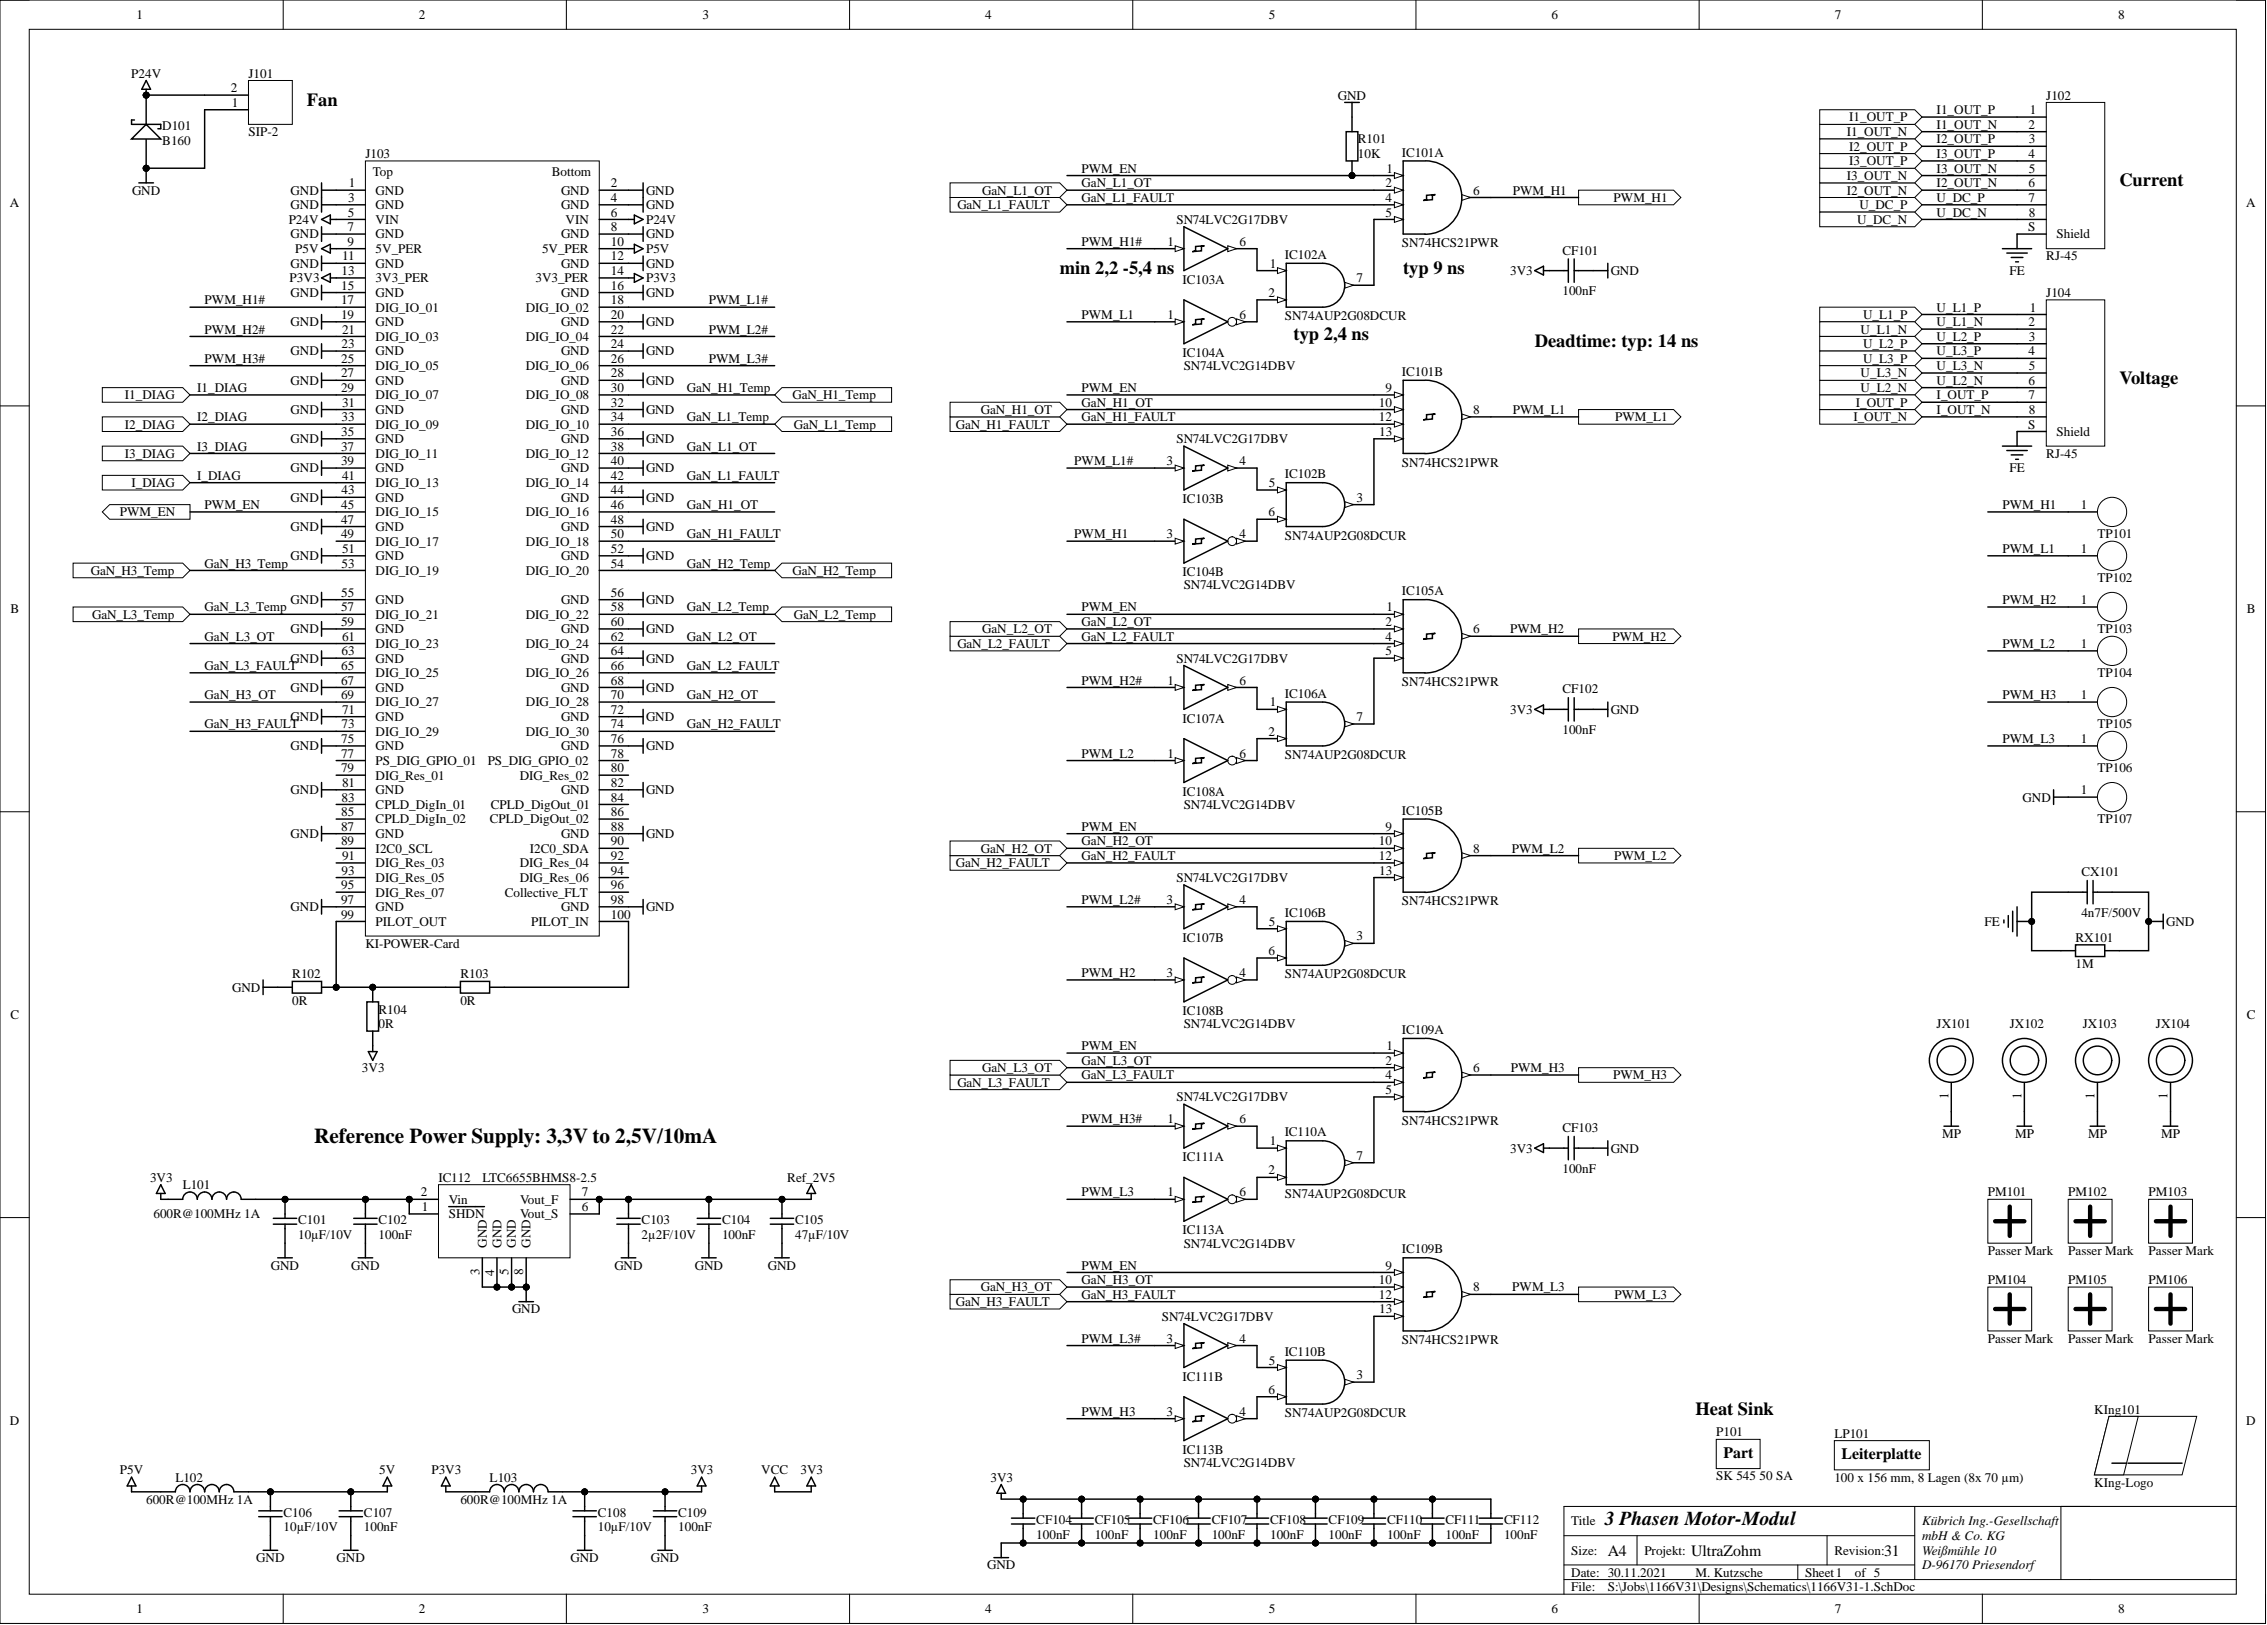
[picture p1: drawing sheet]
<svg xmlns="http://www.w3.org/2000/svg" width="393mm" height="282mm" viewBox="0 0 393 282" stroke-linecap="round" stroke-linejoin="round" font-family="sans-serif">
<defs><g id="words">
<text font-size="3.7" x="54.5" y="198.3">Reference Power Supply: 3,3V to 2,5V/10mA</text>
<text font-size="3.4" x="278.5" y="264.6">3 Phasen Motor-Modul</text>
<g font-size="3.2">
<text x="53.3" y="18.4">Fan</text>
<text x="367.7" y="32.3">Current</text>
<text x="183.9" y="47.5">min 2,2 -5,4 ns</text>
<text x="243.5" y="47.5">typ 9 ns</text>
<text x="224.4" y="58.9">typ 2,4 ns</text>
<text x="266.3" y="60.2">Deadtime: typ: 14 ns</text>
<text x="367.7" y="66.6">Voltage</text>
<text x="294.2" y="245.4">Heat Sink</text>
</g>
<g font-size="2.7">
<text x="299" y="252.9">Part</text>
<text x="319.5" y="253.1">Leiterplatte</text>
<text x="279" y="269.8">A4</text>
<text x="293.4" y="269.8">UltraZohm</text>
<text x="326.9" y="269.8">31</text>
</g>
<g font-size="2.3">
<text x="23.7" y="3.3">1</text>
<text x="72.7" y="3.3">2</text>
<text x="121.9" y="3.3">3</text>
<text x="170.9" y="3.3">4</text>
<text x="220.1" y="3.3">5</text>
<text x="269.2" y="3.3">6</text>
<text x="318.4" y="3.3">7</text>
<text x="367.5" y="3.3">8</text>
<text x="22.8" y="13.5">P24V</text>
<text x="40" y="16">2</text>
<text x="43.1" y="13.5">J101</text>
<text x="232.1" y="17.3">GND</text>
<text x="355.1" y="17.3">J102</text>
<text x="28.2" y="22.6">D101</text>
<text x="40.2" y="18.5">1</text>
<text x="43.1" y="23.6">SIP-2</text>
<text x="320.4" y="23.6">I1_OUT_N</text>
<text x="320.9" y="21.1">I1_OUT_P</text>
<text x="336" y="22.3">I1_OUT_N</text>
<text x="336" y="19.8">I1_OUT_P</text>
<text x="352" y="22.3">2</text>
<text x="352.2" y="19.8">1</text>
<text x="28.2" y="25.1">B160</text>
<text x="63.4" y="27.4">J103</text>
<text x="187.7" y="29.9">PWM_EN</text>
<text x="235.6" y="27.4">10K</text>
<text x="235.6" y="24.9">R101</text>
<text x="240.6" y="29.9">1</text>
<text x="243.2" y="27.2">IC101A</text>
<text x="320.9" y="26.1">I2_OUT_P</text>
<text x="320.9" y="28.7">I3_OUT_P</text>
<text x="336" y="24.9">I2_OUT_P</text>
<text x="336" y="29.9">I3_OUT_N</text>
<text x="336" y="27.4">I3_OUT_P</text>
<text x="352" y="27.4">4</text>
<text x="352" y="29.9">5</text>
<text x="352.1" y="24.9">3</text>
<text x="1.7" y="36">A</text>
<text x="22.9" y="33.7">GND</text>
<text x="50.4" y="33.7">GND</text>
<text x="60.4" y="35">3</text>
<text x="60.5" y="32.5">1</text>
<text x="64.7" y="30.6">Top</text>
<text x="65.2" y="33.7">GND</text>
<text x="95.7" y="30.6">Bottom</text>
<text x="97.3" y="33.7">GND</text>
<text x="106" y="32.5">2</text>
<text x="106" y="35">4</text>
<text x="112.1" y="33.7">GND</text>
<text x="170.4" y="33.7">GaN_L1_OT</text>
<text x="187.7" y="35">GaN_L1_FAULT</text>
<text x="187.7" y="32.5">GaN_L1_OT</text>
<text x="240.4" y="32.5">2</text>
<text x="240.4" y="35">4</text>
<text x="255.6" y="33.7">6</text>
<text x="262.5" y="33.7">PWM_H1</text>
<text x="280" y="35">PWM_H1</text>
<text x="320.4" y="33.7">I2_OUT_N</text>
<text x="320.4" y="31.2">I3_OUT_N</text>
<text x="336" y="35">U_DC_P</text>
<text x="336" y="32.5">I2_OUT_N</text>
<text x="352" y="32.5">6</text>
<text x="352" y="35">7</text>
<text x="389.8" y="36">A</text>
<text x="50.1" y="38.8">P24V</text>
<text x="50.4" y="36.3">GND</text>
<text x="50.4" y="41.4">GND</text>
<text x="60.3" y="40.1">7</text>
<text x="60.4" y="37.6">5</text>
<text x="65.2" y="36.3">GND</text>
<text x="65.2" y="38.8">VIN</text>
<text x="65.2" y="41.4">GND</text>
<text x="97.3" y="36.3">GND</text>
<text x="97.3" y="41.4">GND</text>
<text x="98.1" y="38.8">VIN</text>
<text x="106" y="37.6">6</text>
<text x="106" y="40.1">8</text>
<text x="112.1" y="41.4">GND</text>
<text x="112.1" y="36.3">GND</text>
<text x="112.1" y="38.8">P24V</text>
<text x="166.1" y="36.3">GaN_L1_FAULT</text>
<text x="204.2" y="38.8">SN74LVC2G17DBV</text>
<text x="240.4" y="37.6">5</text>
<text x="322.2" y="38.8">U_DC_N</text>
<text x="322.6" y="36.3">U_DC_P</text>
<text x="336" y="37.6">U_DC_N</text>
<text x="351.9" y="40.1">S</text>
<text x="352" y="37.6">8</text>
<text x="356.8" y="41.4">Shield</text>
<text x="50.4" y="46.4">GND</text>
<text x="51.2" y="43.9">P5V</text>
<text x="59.3" y="47.7">13</text>
<text x="59.3" y="45.2">11</text>
<text x="60.3" y="42.6">9</text>
<text x="65.2" y="43.9">5V_PER</text>
<text x="65.2" y="46.4">GND</text>
<text x="94" y="43.9">5V_PER</text>
<text x="97.3" y="46.4">GND</text>
<text x="106" y="42.6">10</text>
<text x="106" y="45.2">12</text>
<text x="106" y="47.7">14</text>
<text x="112.1" y="46.4">GND</text>
<text x="112.1" y="43.9">P5V</text>
<text x="187.7" y="42.6">PWM_H1#</text>
<text x="202.5" y="42.6">1</text>
<text x="215.1" y="42.6">6</text>
<text x="220.3" y="46.4">1</text>
<text x="222.9" y="44.9">IC102A</text>
<text x="243.2" y="42.9">SN74HCS21PWR</text>
<text x="262" y="47.7">3V3</text>
<text x="271.1" y="44.2">CF101</text>
<text x="279.5" y="47.7">GND</text>
<text x="348.7" y="47.7">FE</text>
<text x="355.1" y="45.2">RJ-45</text>
<text x="35.5" y="52.8">PWM_H1#</text>
<text x="50.3" y="49">P3V3</text>
<text x="50.4" y="51.5">GND</text>
<text x="59.2" y="52.8">17</text>
<text x="59.2" y="50.2">15</text>
<text x="65.2" y="49">3V3_PER</text>
<text x="65.2" y="51.5">GND</text>
<text x="92.9" y="49">3V3_PER</text>
<text x="97.3" y="51.5">GND</text>
<text x="106" y="50.2">16</text>
<text x="106" y="52.8">18</text>
<text x="112.1" y="51.5">GND</text>
<text x="112.1" y="49">P3V3</text>
<text x="123" y="52.8">PWM_L1#</text>
<text x="205.2" y="49.2">IC103A</text>
<text x="220.1" y="51.5">2</text>
<text x="235.3" y="49">7</text>
<text x="271.1" y="51.3">100nF</text>
<text x="355.1" y="51.5">J104</text>
<text x="35.5" y="57.8">PWM_H2#</text>
<text x="50.4" y="56.6">GND</text>
<text x="59.2" y="55.3">19</text>
<text x="59.3" y="57.8">21</text>
<text x="65.2" y="54">DIG_IO_01</text>
<text x="65.2" y="56.6">GND</text>
<text x="65.2" y="59.1">DIG_IO_03</text>
<text x="91.2" y="54">DIG_IO_02</text>
<text x="91.2" y="59.1">DIG_IO_04</text>
<text x="97.3" y="56.6">GND</text>
<text x="106" y="55.3">20</text>
<text x="106" y="57.8">22</text>
<text x="112.1" y="56.6">GND</text>
<text x="123" y="57.8">PWM_L2#</text>
<text x="187.7" y="55.3">PWM_L1</text>
<text x="202.5" y="55.3">1</text>
<text x="215.1" y="55.3">6</text>
<text x="222.9" y="55.6">SN74AUP2G08DCUR</text>
<text x="322.8" y="57.8">U_L1_N</text>
<text x="323.3" y="55.3">U_L1_P</text>
<text x="336" y="54">U_L1_P</text>
<text x="336" y="56.6">U_L1_N</text>
<text x="336" y="59.1">U_L2_P</text>
<text x="352" y="56.6">2</text>
<text x="352.1" y="59.1">3</text>
<text x="352.2" y="54">1</text>
<text x="35.5" y="62.9">PWM_H3#</text>
<text x="50.4" y="61.7">GND</text>
<text x="59.2" y="65.5">27</text>
<text x="59.2" y="62.9">25</text>
<text x="59.3" y="60.4">23</text>
<text x="65.2" y="61.7">GND</text>
<text x="65.2" y="64.2">DIG_IO_05</text>
<text x="91.2" y="64.2">DIG_IO_06</text>
<text x="97.3" y="61.7">GND</text>
<text x="106" y="60.4">24</text>
<text x="106" y="62.9">26</text>
<text x="106" y="65.5">28</text>
<text x="112.1" y="61.7">GND</text>
<text x="123" y="62.9">PWM_L3#</text>
<text x="205.2" y="61.9">IC104A</text>
<text x="205.4" y="64.2">SN74LVC2G14DBV</text>
<text x="243.2" y="65.2">IC101B</text>
<text x="322.8" y="65.5">U_L3_N</text>
<text x="323.3" y="60.4">U_L2_P</text>
<text x="323.3" y="62.9">U_L3_P</text>
<text x="336" y="61.7">U_L3_P</text>
<text x="336" y="64.2">U_L3_N</text>
<text x="352" y="61.7">4</text>
<text x="352" y="64.2">5</text>
<text x="21.7" y="69.3">I1_DIAG</text>
<text x="34.2" y="68">I1_DIAG</text>
<text x="50.4" y="66.7">GND</text>
<text x="50.4" y="71.8">GND</text>
<text x="59.2" y="68">29</text>
<text x="59.3" y="70.5">31</text>
<text x="65.2" y="66.7">GND</text>
<text x="65.2" y="69.3">DIG_IO_07</text>
<text x="65.2" y="71.8">GND</text>
<text x="91.3" y="69.3">DIG_IO_08</text>
<text x="97.3" y="66.7">GND</text>
<text x="97.3" y="71.8">GND</text>
<text x="106" y="68">30</text>
<text x="106" y="70.5">32</text>
<text x="112.1" y="71.8">GND</text>
<text x="112.1" y="66.7">GND</text>
<text x="119.2" y="68">GaN_H1_Temp</text>
<text x="137.5" y="69.3">GaN_H1_Temp</text>
<text x="170.2" y="71.8">GaN_H1_OT</text>
<text x="187.7" y="68">PWM_EN</text>
<text x="187.7" y="70.5">GaN_H1_OT</text>
<text x="239.2" y="70.5">10</text>
<text x="240.4" y="68">9</text>
<text x="255.6" y="71.8">8</text>
<text x="262.5" y="71.8">PWM_L1</text>
<text x="322" y="70.5">I_OUT_P</text>
<text x="322.8" y="68">U_L2_N</text>
<text x="336" y="66.7">U_L2_N</text>
<text x="336" y="71.8">I_OUT_N</text>
<text x="336" y="69.3">I_OUT_P</text>
<text x="352" y="66.7">6</text>
<text x="352" y="69.3">7</text>
<text x="352" y="71.8">8</text>
<text x="21.7" y="74.3">I2_DIAG</text>
<text x="34.2" y="73.1">I2_DIAG</text>
<text x="50.4" y="76.9">GND</text>
<text x="59.2" y="75.6">35</text>
<text x="59.3" y="73.1">33</text>
<text x="65.2" y="74.3">DIG_IO_09</text>
<text x="65.2" y="76.9">GND</text>
<text x="91.2" y="74.3">DIG_IO_10</text>
<text x="97.3" y="76.9">GND</text>
<text x="106" y="73.1">34</text>
<text x="106" y="75.6">36</text>
<text x="112.1" y="76.9">GND</text>
<text x="119.2" y="73.1">GaN_L1_Temp</text>
<text x="137.8" y="74.3">GaN_L1_Temp</text>
<text x="165.9" y="74.3">GaN_H1_FAULT</text>
<text x="187.7" y="73.1">GaN_H1_FAULT</text>
<text x="204.2" y="76.9">SN74LVC2G17DBV</text>
<text x="239.2" y="73.1">12</text>
<text x="239.3" y="75.6">13</text>
<text x="280.2" y="73.1">PWM_L1</text>
<text x="321.6" y="73.1">I_OUT_N</text>
<text x="351.9" y="74.3">S</text>
<text x="356.8" y="75.6">Shield</text>
<text x="21.7" y="79.4">I3_DIAG</text>
<text x="34.2" y="78.1">I3_DIAG</text>
<text x="34.2" y="83.2">I_DIAG</text>
<text x="50.4" y="81.9">GND</text>
<text x="59.2" y="78.1">37</text>
<text x="59.2" y="80.7">39</text>
<text x="59.3" y="83.2">41</text>
<text x="65.2" y="79.4">DIG_IO_11</text>
<text x="65.2" y="81.9">GND</text>
<text x="91.2" y="79.4">DIG_IO_12</text>
<text x="97.3" y="81.9">GND</text>
<text x="106" y="78.1">38</text>
<text x="106" y="80.7">40</text>
<text x="106" y="83.2">42</text>
<text x="112.1" y="81.9">GND</text>
<text x="119.2" y="83.2">GaN_L1_FAULT</text>
<text x="119.2" y="78.1">GaN_L1_OT</text>
<text x="186.4" y="80.7">PWM_L1#</text>
<text x="202.4" y="80.7">3</text>
<text x="215.1" y="80.7">4</text>
<text x="222.9" y="83">IC102B</text>
<text x="243.2" y="80.9">SN74HCS21PWR</text>
<text x="348.7" y="81.9">FE</text>
<text x="355.1" y="79.4">RJ-45</text>
<text x="20.8" y="89.6">PWM_EN</text>
<text x="22.8" y="84.5">I_DIAG</text>
<text x="35.5" y="88.3">PWM_EN</text>
<text x="50.4" y="87">GND</text>
<text x="59.2" y="88.3">45</text>
<text x="59.3" y="85.8">43</text>
<text x="65.2" y="84.5">DIG_IO_13</text>
<text x="65.2" y="87">GND</text>
<text x="65.2" y="89.6">DIG_IO_15</text>
<text x="91.2" y="84.5">DIG_IO_14</text>
<text x="91.2" y="89.6">DIG_IO_16</text>
<text x="97.3" y="87">GND</text>
<text x="106" y="85.8">44</text>
<text x="106" y="88.3">46</text>
<text x="112.1" y="87">GND</text>
<text x="119.2" y="88.3">GaN_H1_OT</text>
<text x="205.2" y="87.3">IC103B</text>
<text x="220.1" y="89.6">6</text>
<text x="220.1" y="84.5">5</text>
<text x="235.3" y="87">3</text>
<text x="347.4" y="88.3">PWM_H1</text>
<text x="361.1" y="88.3">1</text>
<text x="50.4" y="92.1">GND</text>
<text x="59.2" y="90.8">47</text>
<text x="59.2" y="93.4">49</text>
<text x="59.3" y="95.9">51</text>
<text x="65.2" y="92.1">GND</text>
<text x="65.2" y="94.6">DIG_IO_17</text>
<text x="91.3" y="94.6">DIG_IO_18</text>
<text x="97.3" y="92.1">GND</text>
<text x="106" y="90.8">48</text>
<text x="106" y="93.4">50</text>
<text x="106" y="95.9">52</text>
<text x="112.1" y="92.1">GND</text>
<text x="119.2" y="93.4">GaN_H1_FAULT</text>
<text x="186.4" y="93.4">PWM_H1</text>
<text x="202.4" y="93.4">3</text>
<text x="215.1" y="93.4">4</text>
<text x="222.9" y="93.6">SN74AUP2G08DCUR</text>
<text x="347.4" y="95.9">PWM_L1</text>
<text x="361.1" y="95.9">1</text>
<text x="363.9" y="93.4">TP101</text>
<text x="15.8" y="99.7">GaN_H3_Temp</text>
<text x="35.5" y="98.4">GaN_H3_Temp</text>
<text x="50.4" y="97.2">GND</text>
<text x="59.3" y="98.4">53</text>
<text x="65.2" y="97.2">GND</text>
<text x="65.2" y="99.7">DIG_IO_19</text>
<text x="91.2" y="99.7">DIG_IO_20</text>
<text x="97.3" y="97.2">GND</text>
<text x="106" y="98.4">54</text>
<text x="112.1" y="97.2">GND</text>
<text x="119.2" y="98.4">GaN_H2_Temp</text>
<text x="137.5" y="99.7">GaN_H2_Temp</text>
<text x="205.2" y="100">IC104B</text>
<text x="363.9" y="101">TP102</text>
<text x="1.8" y="106.4">B</text>
<text x="16" y="107.3">GaN_L3_Temp</text>
<text x="35.5" y="106">GaN_L3_Temp</text>
<text x="50.4" y="104.8">GND</text>
<text x="59.2" y="106">57</text>
<text x="59.2" y="103.5">55</text>
<text x="65.2" y="104.8">GND</text>
<text x="65.2" y="107.3">DIG_IO_21</text>
<text x="91.2" y="107.3">DIG_IO_22</text>
<text x="97.3" y="104.8">GND</text>
<text x="106" y="103.5">56</text>
<text x="106" y="106">58</text>
<text x="112.1" y="104.8">GND</text>
<text x="119.2" y="106">GaN_L2_Temp</text>
<text x="137.8" y="107.3">GaN_L2_Temp</text>
<text x="187.7" y="106">PWM_EN</text>
<text x="205.4" y="102.2">SN74LVC2G14DBV</text>
<text x="240.6" y="106">1</text>
<text x="243.2" y="103.3">IC105A</text>
<text x="347.4" y="104.8">PWM_H2</text>
<text x="361.1" y="104.8">1</text>
<text x="389.8" y="106.4">B</text>
<text x="35.5" y="111.1">GaN_L3_OT</text>
<text x="50.4" y="109.9">GND</text>
<text x="59.2" y="108.6">59</text>
<text x="59.3" y="113.7">63</text>
<text x="59.3" y="111.1">61</text>
<text x="65.2" y="109.9">GND</text>
<text x="65.2" y="112.4">DIG_IO_23</text>
<text x="91.2" y="112.4">DIG_IO_24</text>
<text x="97.3" y="109.9">GND</text>
<text x="106" y="108.6">60</text>
<text x="106" y="111.1">62</text>
<text x="106" y="113.7">64</text>
<text x="112.1" y="109.9">GND</text>
<text x="119.2" y="111.1">GaN_L2_OT</text>
<text x="166.1" y="112.4">GaN_L2_FAULT</text>
<text x="170.4" y="109.9">GaN_L2_OT</text>
<text x="187.7" y="111.1">GaN_L2_FAULT</text>
<text x="187.7" y="108.6">GaN_L2_OT</text>
<text x="240.4" y="108.6">2</text>
<text x="240.4" y="111.1">4</text>
<text x="240.4" y="113.7">5</text>
<text x="255.6" y="109.9">6</text>
<text x="262" y="109.9">PWM_H2</text>
<text x="279.8" y="111.1">PWM_H2</text>
<text x="347.4" y="112.4">PWM_L2</text>
<text x="361.1" y="112.4">1</text>
<text x="363.9" y="109.9">TP103</text>
<text x="35.5" y="116.2">GaN_L3_FAULT</text>
<text x="50.4" y="114.9">GND</text>
<text x="59.2" y="118.7">67</text>
<text x="59.2" y="116.2">65</text>
<text x="65.2" y="114.9">GND</text>
<text x="65.2" y="117.5">DIG_IO_25</text>
<text x="91.2" y="117.5">DIG_IO_26</text>
<text x="97.3" y="114.9">GND</text>
<text x="106" y="116.2">66</text>
<text x="106" y="118.7">68</text>
<text x="112.1" y="114.9">GND</text>
<text x="119.2" y="116.2">GaN_L2_FAULT</text>
<text x="187.7" y="118.7">PWM_H2#</text>
<text x="202.5" y="118.7">1</text>
<text x="204.2" y="114.9">SN74LVC2G17DBV</text>
<text x="215.1" y="118.7">6</text>
<text x="243.2" y="119">SN74HCS21PWR</text>
<text x="363.9" y="117.5">TP104</text>
<text x="35.5" y="121.3">GaN_H3_OT</text>
<text x="50.4" y="120">GND</text>
<text x="50.4" y="125.1">GND</text>
<text x="59.2" y="121.3">69</text>
<text x="59.3" y="123.8">71</text>
<text x="65.2" y="120">GND</text>
<text x="65.2" y="122.5">DIG_IO_27</text>
<text x="65.2" y="125.1">GND</text>
<text x="91.3" y="122.5">DIG_IO_28</text>
<text x="97.3" y="120">GND</text>
<text x="97.3" y="125.1">GND</text>
<text x="106" y="121.3">70</text>
<text x="106" y="123.8">72</text>
<text x="112.1" y="125.1">GND</text>
<text x="112.1" y="120">GND</text>
<text x="119.2" y="121.3">GaN_H2_OT</text>
<text x="205.2" y="125.3">IC107A</text>
<text x="220.3" y="122.5">1</text>
<text x="222.9" y="121">IC106A</text>
<text x="235.3" y="125.1">7</text>
<text x="262" y="123.8">3V3</text>
<text x="271.1" y="120.3">CF102</text>
<text x="279.5" y="123.8">GND</text>
<text x="347.4" y="121.3">PWM_H3</text>
<text x="361.1" y="121.3">1</text>
<text x="35.5" y="126.3">GaN_H3_FAULT</text>
<text x="50.4" y="130.1">GND</text>
<text x="59.2" y="131.4">77</text>
<text x="59.2" y="128.9">75</text>
<text x="59.3" y="126.3">73</text>
<text x="65.2" y="127.6">DIG_IO_29</text>
<text x="65.2" y="130.1">GND</text>
<text x="91.2" y="127.6">DIG_IO_30</text>
<text x="97.3" y="130.1">GND</text>
<text x="106" y="126.3">74</text>
<text x="106" y="128.9">76</text>
<text x="106" y="131.4">78</text>
<text x="112.1" y="130.1">GND</text>
<text x="119.2" y="126.3">GaN_H2_FAULT</text>
<text x="187.7" y="131.4">PWM_L2</text>
<text x="202.5" y="131.4">1</text>
<text x="215.1" y="131.4">6</text>
<text x="220.1" y="127.6">2</text>
<text x="222.9" y="131.7">SN74AUP2G08DCUR</text>
<text x="271.1" y="127.4">100nF</text>
<text x="347.4" y="128.9">PWM_L3</text>
<text x="361.1" y="128.9">1</text>
<text x="363.9" y="126.3">TP105</text>
<text x="50.4" y="137.8">GND</text>
<text x="59.2" y="134">79</text>
<text x="59.3" y="136.5">81</text>
<text x="65.2" y="132.7">PS_DIG_GPIO_01</text>
<text x="65.2" y="135.2">DIG_Res_01</text>
<text x="65.2" y="137.8">GND</text>
<text x="84.6" y="132.7">PS_DIG_GPIO_02</text>
<text x="90.2" y="135.2">DIG_Res_02</text>
<text x="97.3" y="137.8">GND</text>
<text x="106" y="134">80</text>
<text x="106" y="136.5">82</text>
<text x="112.1" y="137.8">GND</text>
<text x="361.1" y="137.8">1</text>
<text x="363.9" y="134">TP106</text>
<text x="59.2" y="141.6">85</text>
<text x="59.3" y="139">83</text>
<text x="65.2" y="140.3">CPLD_DigIn_01</text>
<text x="65.2" y="142.8">CPLD_DigIn_02</text>
<text x="85" y="142.8">CPLD_DigOut_02</text>
<text x="85.2" y="140.3">CPLD_DigOut_01</text>
<text x="106" y="139">84</text>
<text x="106" y="141.6">86</text>
<text x="205.2" y="138">IC108A</text>
<text x="205.4" y="140.3">SN74LVC2G14DBV</text>
<text x="243.2" y="141.3">IC105B</text>
<text x="351" y="139">GND</text>
<text x="363.9" y="142.8">TP107</text>
<text x="50.4" y="145.4">GND</text>
<text x="59.2" y="144.1">87</text>
<text x="59.2" y="146.6">89</text>
<text x="59.3" y="149.2">91</text>
<text x="65.2" y="145.4">GND</text>
<text x="65.2" y="147.9">I2C0_SCL</text>
<text x="91.9" y="147.9">I2C0_SDA</text>
<text x="97.3" y="145.4">GND</text>
<text x="106" y="144.1">88</text>
<text x="106" y="146.6">90</text>
<text x="106" y="149.2">92</text>
<text x="112.1" y="145.4">GND</text>
<text x="170.2" y="147.9">GaN_H2_OT</text>
<text x="187.7" y="144.1">PWM_EN</text>
<text x="187.7" y="149.2">GaN_H2_FAULT</text>
<text x="187.7" y="146.6">GaN_H2_OT</text>
<text x="239.2" y="146.6">10</text>
<text x="239.2" y="149.2">12</text>
<text x="240.4" y="144.1">9</text>
<text x="255.6" y="147.9">8</text>
<text x="262.3" y="147.9">PWM_L2</text>
<text x="280.1" y="149.2">PWM_L2</text>
<text x="59.2" y="154.2">95</text>
<text x="59.3" y="151.7">93</text>
<text x="65.2" y="150.4">DIG_Res_03</text>
<text x="65.2" y="153">DIG_Res_05</text>
<text x="65.2" y="155.5">DIG_Res_07</text>
<text x="87.6" y="155.5">Collective_FLT</text>
<text x="90.2" y="150.4">DIG_Res_04</text>
<text x="90.2" y="153">DIG_Res_06</text>
<text x="106" y="151.7">94</text>
<text x="106" y="154.2">96</text>
<text x="165.9" y="150.4">GaN_H2_FAULT</text>
<text x="204.2" y="153">SN74LVC2G17DBV</text>
<text x="239.3" y="151.7">13</text>
<text x="361.1" y="152">CX101</text>
<text x="50.4" y="158.1">GND</text>
<text x="59.2" y="156.8">97</text>
<text x="59.2" y="159.3">99</text>
<text x="65.2" y="158.1">GND</text>
<text x="65.2" y="160.6">PILOT_OUT</text>
<text x="92.2" y="160.6">PILOT_IN</text>
<text x="97.3" y="158.1">GND</text>
<text x="106" y="156.8">98</text>
<text x="106" y="159.3">100</text>
<text x="112.1" y="158.1">GND</text>
<text x="187.7" y="156.8">PWM_L2#</text>
<text x="202.4" y="156.8">3</text>
<text x="215.1" y="156.8">4</text>
<text x="220.1" y="160.6">5</text>
<text x="222.9" y="159.1">IC106B</text>
<text x="243.2" y="157">SN74HCS21PWR</text>
<text x="344.3" y="160.6">FE</text>
<text x="361.1" y="159.1">4n7F/500V</text>
<text x="375.8" y="160.6">GND</text>
<text x="63.4" y="164.4">KI-POWER-Card</text>
<text x="205.2" y="163.4">IC107B</text>
<text x="220.1" y="165.7">6</text>
<text x="235.3" y="163.1">3</text>
<text x="360.1" y="167.9">1M</text>
<text x="360.1" y="163.4">RX101</text>
<text x="40.3" y="172">GND</text>
<text x="50.7" y="169.7">R102</text>
<text x="79.9" y="169.7">R103</text>
<text x="187.7" y="169.5">PWM_H2</text>
<text x="202.4" y="169.5">3</text>
<text x="215.1" y="169.5">4</text>
<text x="222.9" y="169.7">SN74AUP2G08DCUR</text>
<text x="1.8" y="176.8">C</text>
<text x="50.7" y="174.3">0R</text>
<text x="65.7" y="178.3">0R</text>
<text x="65.7" y="175.8">R104</text>
<text x="79.9" y="174.3">0R</text>
<text x="205.2" y="176.1">IC108B</text>
<text x="205.4" y="178.3">SN74LVC2G14DBV</text>
<text x="243.2" y="179.4">IC109A</text>
<text x="336" y="178.3">JX101</text>
<text x="348.7" y="178.3">JX102</text>
<text x="361.4" y="178.3">JX103</text>
<text x="374.1" y="178.3">JX104</text>
<text x="389.8" y="176.8">C</text>
<text x="62.8" y="186">3V3</text>
<text x="170.4" y="186">GaN_L3_OT</text>
<text x="187.7" y="182.2">PWM_EN</text>
<text x="187.7" y="184.7">GaN_L3_OT</text>
<text x="240.4" y="184.7">2</text>
<text x="240.6" y="182.2">1</text>
<text x="255.6" y="186">6</text>
<text x="262.1" y="186">PWM_H3</text>
<text x="166.1" y="188.5">GaN_L3_FAULT</text>
<text x="187.7" y="187.2">GaN_L3_FAULT</text>
<text x="204.2" y="191">SN74LVC2G17DBV</text>
<text x="240.4" y="187.2">4</text>
<text x="240.4" y="189.8">5</text>
<text x="279.9" y="187.2">PWM_H3</text>
<text x="338.1" y="190.6" transform="rotate(-90 338.1 190.6)">1</text>
<text x="350.7" y="190.6" transform="rotate(-90 350.7 190.6)">1</text>
<text x="363.4" y="190.6" transform="rotate(-90 363.4 190.6)">1</text>
<text x="376.1" y="190.6" transform="rotate(-90 376.1 190.6)">1</text>
<text x="187.7" y="194.8">PWM_H3#</text>
<text x="202.5" y="194.8">1</text>
<text x="215.1" y="194.8">6</text>
<text x="222.9" y="197.1">IC110A</text>
<text x="243.2" y="195.1">SN74HCS21PWR</text>
<text x="271.1" y="196.4">CF103</text>
<text x="337" y="197.4">MP</text>
<text x="349.6" y="197.4">MP</text>
<text x="362.3" y="197.4">MP</text>
<text x="375" y="197.4">MP</text>
<text x="205.2" y="201.4">IC111A</text>
<text x="220.1" y="203.7">2</text>
<text x="220.3" y="198.6">1</text>
<text x="235.3" y="201.2">7</text>
<text x="262" y="199.9">3V3</text>
<text x="271.1" y="203.5">100nF</text>
<text x="279.5" y="199.9">GND</text>
<text x="26" y="205">3V3</text>
<text x="31.7" y="206.3">L101</text>
<text x="73" y="207.5">2</text>
<text x="76.1" y="205">IC112</text>
<text x="77.9" y="208.8">Vin</text>
<text x="83.7" y="205">LTC6655BHMS8-2.5</text>
<text x="90.2" y="208.8">Vout_F</text>
<text x="100.9" y="207.5">7</text>
<text x="136.6" y="205">Ref_2V5</text>
<text x="187.7" y="207.5">PWM_L3</text>
<text x="202.5" y="207.5">1</text>
<text x="215.1" y="207.5">6</text>
<text x="222.9" y="207.8">SN74AUP2G08DCUR</text>
<text x="344.9" y="207.5">PM101</text>
<text x="358.9" y="207.5">PM102</text>
<text x="372.8" y="207.5">PM103</text>
<text x="26.6" y="211.3">600R@100MHz 1A</text>
<text x="51.7" y="214.9">10µF/10V</text>
<text x="51.7" y="212.3">C101</text>
<text x="65.7" y="214.9">100nF</text>
<text x="65.7" y="212.3">C102</text>
<text x="73.2" y="210.1">1</text>
<text x="77.9" y="211.3">SHDN</text>
<text x="90.2" y="211.3">Vout_S</text>
<text x="100.9" y="210.1">6</text>
<text x="111.3" y="214.9">2µ2F/10V</text>
<text x="111.3" y="212.3">C103</text>
<text x="125.3" y="214.9">100nF</text>
<text x="125.3" y="212.3">C104</text>
<text x="138" y="214.9">47µF/10V</text>
<text x="138" y="212.3">C105</text>
<text x="205.2" y="214.1">IC113A</text>
<text x="47" y="220.2">GND</text>
<text x="61" y="220.2">GND</text>
<text x="83.2" y="221.2" transform="rotate(-90 83.2 221.2)">3</text>
<text x="84.5" y="216.4" transform="rotate(-90 84.5 216.4)">GND</text>
<text x="85.7" y="221.3" transform="rotate(-90 85.7 221.3)">4</text>
<text x="87" y="216.4" transform="rotate(-90 87 216.4)">GND</text>
<text x="88.3" y="221.2" transform="rotate(-90 88.3 221.2)">5</text>
<text x="89.5" y="216.4" transform="rotate(-90 89.5 216.4)">GND</text>
<text x="90.8" y="221.2" transform="rotate(-90 90.8 221.2)">8</text>
<text x="92.1" y="216.4" transform="rotate(-90 92.1 216.4)">GND</text>
<text x="106.6" y="220.2">GND</text>
<text x="120.5" y="220.2">GND</text>
<text x="133.2" y="220.2">GND</text>
<text x="187.7" y="220.2">PWM_EN</text>
<text x="205.4" y="216.4">SN74LVC2G14DBV</text>
<text x="240.4" y="220.2">9</text>
<text x="243.2" y="217.4">IC109B</text>
<text x="344.9" y="217.7">Passer Mark</text>
<text x="358.9" y="217.7">Passer Mark</text>
<text x="372.8" y="217.7">Passer Mark</text>
<text x="88.8" y="227.8">GND</text>
<text x="165.9" y="226.5">GaN_H3_FAULT</text>
<text x="170.2" y="224">GaN_H3_OT</text>
<text x="187.7" y="225.3">GaN_H3_FAULT</text>
<text x="187.7" y="222.7">GaN_H3_OT</text>
<text x="239.2" y="222.7">10</text>
<text x="239.2" y="225.3">12</text>
<text x="239.3" y="227.8">13</text>
<text x="255.6" y="224">8</text>
<text x="262.4" y="224">PWM_L3</text>
<text x="280.2" y="225.3">PWM_L3</text>
<text x="344.9" y="222.7">PM104</text>
<text x="358.9" y="222.7">PM105</text>
<text x="372.8" y="222.7">PM106</text>
<text x="187.7" y="232.9">PWM_L3#</text>
<text x="201.6" y="229.1">SN74LVC2G17DBV</text>
<text x="202.4" y="232.9">3</text>
<text x="215.1" y="232.9">4</text>
<text x="243.2" y="233.1">SN74HCS21PWR</text>
<text x="344.9" y="232.9">Passer Mark</text>
<text x="358.9" y="232.9">Passer Mark</text>
<text x="372.8" y="232.9">Passer Mark</text>
<text x="205.2" y="239.5">IC111B</text>
<text x="220.1" y="236.7">5</text>
<text x="222.9" y="235.2">IC110B</text>
<text x="235.3" y="239.2">3</text>
<text x="187.7" y="245.6">PWM_H3</text>
<text x="202.4" y="245.6">3</text>
<text x="215.1" y="245.6">4</text>
<text x="220.1" y="241.8">6</text>
<text x="222.9" y="245.8">SN74AUP2G08DCUR</text>
<text x="363.4" y="245.2">KIng101</text>
<text x="1.7" y="247.2">D</text>
<text x="297.8" y="249.2">P101</text>
<text x="318.3" y="249.4">LP101</text>
<text x="389.8" y="247.2">D</text>
<text x="20.8" y="255.7">P5V</text>
<text x="30.4" y="257">L102</text>
<text x="65.8" y="255.7">5V</text>
<text x="74.9" y="255.7">P3V3</text>
<text x="85" y="257">L103</text>
<text x="119.9" y="255.7">3V3</text>
<text x="132.1" y="255.7">VCC</text>
<text x="138.9" y="255.7">3V3</text>
<text x="171.9" y="257">3V3</text>
<text x="205.2" y="252.2">IC113B</text>
<text x="205.4" y="254.5">SN74LVC2G14DBV</text>
<text x="297.8" y="256.8">SK 545 50 SA</text>
<text x="318.3" y="257">100 x 156 mm, 8 Lagen (8x 70 µm)</text>
<text x="363.4" y="257.9">KIng-Logo</text>
<text x="25.4" y="260.8">600R@100MHz 1A</text>
<text x="49.2" y="263.1">C106</text>
<text x="63.1" y="263.1">C107</text>
<text x="79.9" y="260.8">600R@100MHz 1A</text>
<text x="103.7" y="263.1">C108</text>
<text x="117.7" y="263.1">C109</text>
<text x="49.2" y="265.6">10µF/10V</text>
<text x="63.1" y="265.6">100nF</text>
<text x="103.7" y="265.6">10µF/10V</text>
<text x="117.7" y="265.6">100nF</text>
<text x="179.8" y="266.9">100nF</text>
<text x="179.8" y="264.3">CF104</text>
<text x="190" y="266.9">100nF</text>
<text x="190" y="264.3">CF105</text>
<text x="200.1" y="266.9">100nF</text>
<text x="200.1" y="264.3">CF106</text>
<text x="210.2" y="266.9">100nF</text>
<text x="210.2" y="264.3">CF107</text>
<text x="220.4" y="266.9">100nF</text>
<text x="220.4" y="264.3">CF108</text>
<text x="230.5" y="266.9">100nF</text>
<text x="230.5" y="264.3">CF109</text>
<text x="240.7" y="266.9">100nF</text>
<text x="240.7" y="264.3">CF110</text>
<text x="250.8" y="266.9">100nF</text>
<text x="250.8" y="264.3">CF111</text>
<text x="261" y="266.9">100nF</text>
<text x="261" y="264.3">CF112</text>
<text x="272.6" y="264.6">Title</text>
<text x="272.6" y="269.7">Size:</text>
<text x="285.3" y="269.7">Projekt:</text>
<text x="318.3" y="269.7">Revision:</text>
<text x="333.5" y="264.6">Kübrich Ing.-Gesellschaft</text>
<text x="333.5" y="267.1">mbH &amp; Co. KG</text>
<text x="333.5" y="269.7">Weißmühle 10</text>
<text x="44.5" y="270.9">GND</text>
<text x="58.4" y="270.9">GND</text>
<text x="99" y="270.9">GND</text>
<text x="112.9" y="270.9">GND</text>
<text x="171.3" y="272.2">GND</text>
<text x="272.6" y="273.5">Date: 30.11.2021</text>
<text x="294.2" y="273.5">M. Kutzsche</text>
<text x="313.2" y="273.5">Sheet1</text>
<text x="321.8" y="273.5">of 5</text>
<text x="333.5" y="272.2">D-96170 Priesendorf</text>
<text x="23.7" y="279.8">1</text>
<text x="72.7" y="279.8">2</text>
<text x="121.9" y="279.8">3</text>
<text x="170.9" y="279.8">4</text>
<text x="220.1" y="279.8">5</text>
<text x="269.2" y="279.8">6</text>
<text x="272.6" y="276">File:</text>
<text x="279" y="276">S:\Jobs\1166V31\Designs\Schematics\1166V31-1.SchDoc</text>
<text x="318.4" y="279.8">7</text>
<text x="367.5" y="279.8">8</text>
</g>
</g></defs>
<g fill="none" stroke="#000" stroke-width=".17">
<path d="M0 0h393.1v281.6h-393.1zM0 0h5.1M5.1 5.1h382.9v271.4h-382.9zM49.1 0v5.1M98.3 0v5.1M147.4 0v5.1M196.5 0v5.1M245.7 0v5.1M294.8 0v5.1M344 0v5.1M388 0h5.1v5.1M0 70.4h5.1"/>
<path d="M388 70.4h5.1M0 140.8h5.1M388 140.8h5.1M0 211.2h5.1M388 211.2h5.1M49.1 276.5v5.1M98.3 276.5v5.1M147.4 276.5v5.1M196.5 276.5v5.1M245.7 276.5v5.1M271.4 266.4h60.8M271.4 274h116.6"/>
<path d="M271.4 271.5h60.8M284 266.4v5.1M294.8 276.5v5.1M311.9 271.5v2.5M317 266.4v5.1M332.2 261.3v12.7M344 276.5v5.1M357.6 261.3v12.7M388 261.3h-116.6v15.2M393.1 276.5v5.1"/>
</g>
<path d="M318.3 249.9h16.5v5.1h-16.5z" fill-rule="evenodd" fill="#fff"/>
<g fill="none" stroke="#000" stroke-width=".17">
<path d="M318.3 249.9h16.5v5.1h-16.5z"/>
<circle cx="101.4" cy="258.8" r=".51"/>
<circle cx="115.4" cy="258.8" r=".51"/>
</g>
<path d="M82.4 258.8h2.6a1.27 1.27 0 0 1 1.2-1.3 1.27 1.27 0 0 1 1.3 1.3 1.27 1.27 0 0 1 1.3-1.3 1.27 1.27 0 0 1 1.2 1.3 1.27 1.27 0 0 1 1.3-1.3 1.27 1.27 0 0 1 1.3 1.3 1.27 1.27 0 0 1 1.2-1.3 1.27 1.27 0 0 1 1.3 1.3h2.5M101.4 258.8v3.3M115.4 258.8v3.3M99.4 262.1h4.1M99.4 263.1h4.1M100.2 268.9h2.5M101.4 263.1v5.8M113.4 262.1h4M113.4 263.1h4M114.1 268.9h2.6M115.4 263.1v5.8" fill="none" stroke="#000" stroke-width=".25"/>
<g fill="#000">
<circle cx="101.4" cy="258.8" r=".51"/>
<circle cx="115.4" cy="258.8" r=".51"/>
</g>
<path d="M365.9 245.7h15.3l-2.6 10.1h-15.2z" fill-rule="evenodd" fill="#fff"/>
<path d="M365.9 245.7h15.3l-2.6 10.1h-15.2z" fill="none" stroke="#000" stroke-width=".17"/>
<path d="M365.9 245.7h5.1l-2.5 10.1h-5.1z" fill-rule="evenodd" fill="#fff"/>
<path d="M365.9 245.7h5.1l-2.5 10.1h-5.1z" fill="none" stroke="#000" stroke-width=".17"/>
<path d="M366.4 253.8h2.6M369.2 253.8h9.4" fill="none" stroke="#000" stroke-width=".25"/>
<path d="M372.8 208h7.6v7.6h-7.6z" fill-rule="evenodd" fill="#fff"/>
<path d="M372.8 208h7.6v7.6h-7.6z" fill="none" stroke="#000" stroke-width=".17"/>
<path d="M374.1 211.8h5M376.6 209.3v5.1" fill="none" stroke="#000" stroke-width=".76"/>
<path d="M358.9 208h7.6v7.6h-7.6z" fill-rule="evenodd" fill="#fff"/>
<path d="M358.9 208h7.6v7.6h-7.6z" fill="none" stroke="#000" stroke-width=".17"/>
<path d="M360.1 211.8h5.1M362.7 209.3v5.1" fill="none" stroke="#000" stroke-width=".76"/>
<path d="M344.9 208h7.6v7.6h-7.6z" fill-rule="evenodd" fill="#fff"/>
<path d="M344.9 208h7.6v7.6h-7.6z" fill="none" stroke="#000" stroke-width=".17"/>
<path d="M346.2 211.8h5M348.7 209.3v5.1" fill="none" stroke="#000" stroke-width=".76"/>
<path d="M344.9 223.3h7.6v7.6h-7.6z" fill-rule="evenodd" fill="#fff"/>
<path d="M344.9 223.3h7.6v7.6h-7.6z" fill="none" stroke="#000" stroke-width=".17"/>
<path d="M346.2 227.1h5M348.7 224.5v5.1" fill="none" stroke="#000" stroke-width=".76"/>
<path d="M358.9 223.3h7.6v7.6h-7.6z" fill-rule="evenodd" fill="#fff"/>
<path d="M358.9 223.3h7.6v7.6h-7.6z" fill="none" stroke="#000" stroke-width=".17"/>
<path d="M360.1 227.1h5.1M362.7 224.5v5.1" fill="none" stroke="#000" stroke-width=".76"/>
<path d="M372.8 223.3h7.6v7.6h-7.6z" fill-rule="evenodd" fill="#fff"/>
<g fill="none" stroke="#000" stroke-width=".17">
<path d="M372.8 223.3h7.6v7.6h-7.6z"/>
<circle cx="352.5" cy="159.8" r=".51"/>
<circle cx="372.8" cy="159.8" r=".51"/>
</g>
<path d="M374.1 227.1h5M376.6 224.5v5.1" fill="none" stroke="#000" stroke-width=".76"/>
<g fill="none" stroke="#000" stroke-width=".25">
<path d="M347.7 159.6v.5M348.5 158.8v2M349.2 158.1v3.5M350 157.3v5.1M350 159.8h2.5M358.9 154.8h3.3M362.2 152.7v4.1M363.2 154.8h3.3M363.2 152.7v4.1M372.8 159.8h2.5M375.3 158.6v2.5M357.6 164.9h2.5"/>
<path d="M360.1 163.9h5.1v2h-5.1zM365.2 164.9h2.5"/>
</g>
<g fill="#000">
<circle cx="352.5" cy="159.8" r=".51"/>
<circle cx="372.8" cy="159.8" r=".51"/>
</g>
<path d="M63.4 27.9h40.6v134.5h-40.6z" fill-rule="evenodd" fill="#fff"/>
<g fill="none" stroke="#000" stroke-width=".17">
<path d="M63.4 27.9h40.6v134.5h-40.6z"/>
<circle cx="234.6" cy="30.5" r=".51"/>
<circle cx="58.3" cy="171.2" r=".51"/>
<circle cx="46.9" cy="258.8" r=".51"/>
<circle cx="60.9" cy="258.8" r=".51"/>
</g>
<g fill="none" stroke="#000" stroke-width=".25">
<path d="M55.8 33h7.6M55.8 35.5h7.6M55.8 31.7v5.1M55.8 39.3v2.6M55.8 38.1l1.5-.8v1.5zM57.3 38.1h6.1M104 33h7.6M104 35.5h7.6M104 38.1h6.1M110.1 37.3l1.5 .8-1.5 .7zM111.6 31.7v5.1M111.6 39.3v2.6"/>
<path d="M233.6 22.8h2v5.1h-2zM234.6 20.3v2.5M234.6 27.9v2.6M55.8 40.6h7.6M55.8 45.7h7.6M55.8 50.7h7.6M55.8 55.8h7.6M55.8 44.4v2.5M55.8 49.5v2.5M55.8 54.6v2.5M55.8 59.6v2.6M55.8 43.1l1.5-.7v1.5z"/>
<path d="M55.8 48.2l1.5-.8v1.6zM57.3 43.1h6.1M57.3 48.2h6.1M58.3 53.3h5.1M58.3 58.4h5.1M104 40.6h7.6M104 43.1h6.1M104 45.7h7.6M104 48.2h6.1M104 50.7h7.6M104 53.3h5.1M104 55.8h7.6"/>
<path d="M104 58.4h5.1M110.1 42.4l1.5 .7-1.5 .8zM110.1 47.4l1.5 .8-1.5 .8zM111.6 44.4v2.5M111.6 49.5v2.5M111.6 54.6v2.5M111.6 59.6v2.6M266.3 46.9l1.5-.7v1.5zM267.8 46.9h4.3M272.1 44.9v4.1M273.1 46.9h5.9M273.1 44.9v4.1"/>
<path d="M279 45.7v2.5M347.4 43.1h5.1M348.2 43.9h3.6M349 44.7h2M349.7 45.4h.5M350 40.6v2.5M55.8 60.9h7.6M55.8 66h7.6M55.8 71h7.6M55.8 76.1h7.6M55.8 64.7v2.5M55.8 69.8v2.5"/>
<path d="M55.8 74.8v2.6M55.8 79.9v2.6M58.3 63.4h5.1M58.3 68.5h5.1M58.3 73.6h5.1M58.3 78.7h5.1M104 60.9h7.6M104 63.4h5.1M104 66h7.6M104 68.5h5.1M104 71h7.6M104 73.6h5.1"/>
<path d="M104 76.1h7.6M104 78.7h5.1M111.6 64.7v2.5M111.6 69.8v2.5M111.6 74.8v2.6M111.6 79.9v2.6M55.8 81.2h7.6M55.8 86.3h7.6M55.8 91.3h7.6M55.8 96.4h7.6M55.8 85v2.5M55.8 90.1v2.5"/>
<path d="M55.8 95.1v2.6M58.3 83.7h5.1M58.3 88.8h5.1M58.3 93.9h5.1M58.3 98.9h5.1M104 81.2h7.6M104 83.7h5.1M104 86.3h7.6M104 88.8h5.1M104 91.3h7.6M104 93.9h5.1M104 96.4h7.6"/>
<path d="M104 98.9h5.1M111.6 85v2.5M111.6 90.1v2.5M111.6 95.1v2.6M55.8 104h7.6M55.8 109.1h7.6M55.8 114.2h7.6M55.8 119.2h7.6M55.8 102.8v2.5M55.8 107.8v2.6M55.8 112.9v2.5M55.8 118v2.5"/>
<path d="M58.3 106.6h5.1M58.3 111.6h5.1M58.3 116.7h5.1M104 104h7.6M104 106.6h5.1M104 109.1h7.6M104 111.6h5.1M104 114.2h7.6M104 116.7h5.1M104 119.2h7.6M111.6 102.8v2.5M111.6 107.8v2.6"/>
<path d="M111.6 112.9v2.5M111.6 118v2.5M55.8 124.3h7.6M55.8 129.4h7.6M55.8 137h7.6M55.8 123v2.6M55.8 128.1v2.6M55.8 135.7v2.6M58.3 121.8h5.1M58.3 126.9h5.1M58.3 131.9h5.1M58.3 134.5h5.1"/>
<path d="M58.3 139.5h5.1M104 121.8h5.1M104 124.3h7.6M104 126.9h5.1M104 129.4h7.6M104 131.9h5.1M104 134.5h5.1M104 137h7.6M104 139.5h5.1M111.6 123v2.6M111.6 128.1v2.6M111.6 135.7v2.6"/>
<path d="M55.8 144.6h7.6M55.8 157.3h7.6M55.8 143.3v2.6M55.8 156v2.6M58.3 142.1h5.1M58.3 147.1h5.1M58.3 149.7h5.1M58.3 152.2h5.1M58.3 154.8h5.1M58.3 159.8h5.1M104 142.1h5.1M104 144.6h7.6"/>
<path d="M104 147.1h5.1M104 149.7h5.1M104 152.2h5.1M104 154.8h5.1M104 157.3h7.6M104 159.8h5.1M111.6 143.3v2.6M111.6 156v2.6M45.6 171.2h5.1M45.6 170v2.5M50.7 170.2h5.1v2.1h-5.1zM55.8 171.2h2.5"/>
<path d="M77.4 171.2h2.5M79.9 170.2h5.1v2.1h-5.1zM85 171.2h2.5M22.8 256.2l.8 1.6h-1.5zM22.8 257.8v1M27.9 258.8h2.5a1.27 1.27 0 0 1 1.3-1.3 1.27 1.27 0 0 1 1.3 1.3 1.27 1.27 0 0 1 1.2-1.3 1.27 1.27 0 0 1 1.3 1.3 1.27 1.27 0 0 1 1.3-1.3 1.27 1.27 0 0 1 1.2 1.3 1.27 1.27 0 0 1 1.3-1.3 1.27 1.27 0 0 1 1.3 1.3h2.5M46.9 258.8v3.3M60.9 258.8v3.3M67.2 256.2l.8 1.6h-1.6zM67.2 257.8v1M77.4 256.2l.7 1.6h-1.5zM77.4 257.8v1"/>
<path d="M121.7 256.2l.8 1.6h-1.5zM121.7 257.8v1M44.9 262.1h4M44.9 263.1h4M45.6 268.9h2.6M46.9 263.1v5.8M58.8 262.1h4.1M58.8 263.1h4.1M59.6 268.9h2.5M60.9 263.1v5.8"/>
</g>
<g fill="#000">
<circle cx="234.6" cy="30.5" r=".51"/>
<circle cx="58.3" cy="171.2" r=".51"/>
<circle cx="46.9" cy="258.8" r=".51"/>
<circle cx="60.9" cy="258.8" r=".51"/>
</g>
<path d="M315.7 34.3h16.5l1.3 1.2-1.3 1.3h-16.5z" fill-rule="evenodd" fill="#fff"/>
<path d="M315.7 34.3h16.5l1.3 1.2-1.3 1.3h-16.5z" fill="none" stroke="#000" stroke-width=".17"/>
<path d="M315.7 36.8h16.5l1.3 1.3-1.3 1.2h-16.5z" fill-rule="evenodd" fill="#fff"/>
<path d="M315.7 36.8h16.5l1.3 1.3-1.3 1.2h-16.5z" fill="none" stroke="#000" stroke-width=".17"/>
<path d="M347.4 77.4h5.1M348.2 78.1h3.6M349 78.9h2M349.7 79.7h.5M350 74.8v2.6" fill="none" stroke="#000" stroke-width=".25"/>
<path d="M315.7 53.3h16.5l1.3 1.3-1.3 1.2h-16.5z" fill-rule="evenodd" fill="#fff"/>
<path d="M315.7 53.3h16.5l1.3 1.3-1.3 1.2h-16.5z" fill="none" stroke="#000" stroke-width=".17"/>
<path d="M315.7 55.8h16.5l1.3 1.3-1.3 1.3h-16.5z" fill-rule="evenodd" fill="#fff"/>
<path d="M315.7 55.8h16.5l1.3 1.3-1.3 1.3h-16.5z" fill="none" stroke="#000" stroke-width=".17"/>
<path d="M315.7 58.4h16.5l1.3 1.2-1.3 1.3h-16.5z" fill-rule="evenodd" fill="#fff"/>
<path d="M315.7 58.4h16.5l1.3 1.2-1.3 1.3h-16.5z" fill="none" stroke="#000" stroke-width=".17"/>
<path d="M315.7 66h16.5l1.3 1.2-1.3 1.3h-16.5z" fill-rule="evenodd" fill="#fff"/>
<path d="M315.7 66h16.5l1.3 1.2-1.3 1.3h-16.5z" fill="none" stroke="#000" stroke-width=".17"/>
<path d="M315.7 60.9h16.5l1.3 1.3-1.3 1.2h-16.5z" fill-rule="evenodd" fill="#fff"/>
<path d="M315.7 60.9h16.5l1.3 1.3-1.3 1.2h-16.5z" fill="none" stroke="#000" stroke-width=".17"/>
<path d="M315.7 63.4h16.5l1.3 1.3-1.3 1.3h-16.5z" fill-rule="evenodd" fill="#fff"/>
<path d="M315.7 63.4h16.5l1.3 1.3-1.3 1.3h-16.5z" fill="none" stroke="#000" stroke-width=".17"/>
<path d="M355.1 17.8h10.1v25.3h-10.1z" fill-rule="evenodd" fill="#fff"/>
<path d="M355.1 17.8h10.1v25.3h-10.1z" fill="none" stroke="#000" stroke-width=".17"/>
<path d="M350 20.3h5.1M350 22.8h5.1M350 25.4h5.1M350 30.5h5.1M350 33h5.1M350 35.5h5.1M350 38.1h5.1M350 27.9h5.1M350 40.6h5.1" fill="none" stroke="#000" stroke-width=".25"/>
<path d="M355.1 52h10.1v25.4h-10.1z" fill-rule="evenodd" fill="#fff"/>
<path d="M355.1 52h10.1v25.4h-10.1z" fill="none" stroke="#000" stroke-width=".17"/>
<path d="M350 54.6h5.1M350 57.1h5.1M350 59.6h5.1M350 64.7h5.1M350 67.2h5.1M350 69.8h5.1M350 72.3h5.1M350 62.2h5.1M350 74.8h5.1" fill="none" stroke="#000" stroke-width=".25"/>
<path d="M315.7 21.6h16.5l1.3 1.2-1.3 1.3h-16.5z" fill-rule="evenodd" fill="#fff"/>
<path d="M315.7 21.6h16.5l1.3 1.2-1.3 1.3h-16.5z" fill="none" stroke="#000" stroke-width=".17"/>
<path d="M315.7 19h16.5l1.3 1.3-1.3 1.3h-16.5z" fill-rule="evenodd" fill="#fff"/>
<path d="M315.7 19h16.5l1.3 1.3-1.3 1.3h-16.5z" fill="none" stroke="#000" stroke-width=".17"/>
<path d="M17.8 67.2h13.9l1.3 1.3-1.3 1.3h-13.9z" fill-rule="evenodd" fill="#fff"/>
<path d="M17.8 67.2h13.9l1.3 1.3-1.3 1.3h-13.9z" fill="none" stroke="#000" stroke-width=".17"/>
<path d="M315.7 31.7h16.5l1.3 1.3-1.3 1.3h-16.5z" fill-rule="evenodd" fill="#fff"/>
<path d="M315.7 31.7h16.5l1.3 1.3-1.3 1.3h-16.5z" fill="none" stroke="#000" stroke-width=".17"/>
<path d="M315.7 24.1h16.5l1.3 1.3-1.3 1.2h-16.5z" fill-rule="evenodd" fill="#fff"/>
<path d="M315.7 24.1h16.5l1.3 1.3-1.3 1.2h-16.5z" fill="none" stroke="#000" stroke-width=".17"/>
<path d="M315.7 29.2h16.5l1.3 1.3-1.3 1.2h-16.5z" fill-rule="evenodd" fill="#fff"/>
<path d="M315.7 29.2h16.5l1.3 1.3-1.3 1.2h-16.5z" fill="none" stroke="#000" stroke-width=".17"/>
<path d="M315.7 26.6h16.5l1.3 1.3-1.3 1.3h-16.5z" fill-rule="evenodd" fill="#fff"/>
<path d="M315.7 26.6h16.5l1.3 1.3-1.3 1.3h-16.5z" fill="none" stroke="#000" stroke-width=".17"/>
<path d="M17.8 72.3h13.9l1.3 1.3-1.3 1.2h-13.9z" fill-rule="evenodd" fill="#fff"/>
<path d="M17.8 72.3h13.9l1.3 1.3-1.3 1.2h-13.9z" fill="none" stroke="#000" stroke-width=".17"/>
<path d="M17.8 77.4h13.9l1.3 1.3-1.3 1.2h-13.9z" fill-rule="evenodd" fill="#fff"/>
<path d="M17.8 77.4h13.9l1.3 1.3-1.3 1.2h-13.9z" fill="none" stroke="#000" stroke-width=".17"/>
<path d="M315.7 71h16.5l1.3 1.3-1.3 1.3h-16.5z" fill-rule="evenodd" fill="#fff"/>
<path d="M315.7 71h16.5l1.3 1.3-1.3 1.3h-16.5z" fill="none" stroke="#000" stroke-width=".17"/>
<path d="M315.7 68.5h16.5l1.3 1.3-1.3 1.2h-16.5z" fill-rule="evenodd" fill="#fff"/>
<path d="M315.7 68.5h16.5l1.3 1.3-1.3 1.2h-16.5z" fill="none" stroke="#000" stroke-width=".17"/>
<path d="M17.8 82.5h13.9l1.3 1.2-1.3 1.3h-13.9z" fill-rule="evenodd" fill="#fff"/>
<path d="M17.8 82.5h13.9l1.3 1.2-1.3 1.3h-13.9z" fill="none" stroke="#000" stroke-width=".17"/>
<path d="M238.4 30.5h5.1" fill="none" stroke="#000" stroke-width=".25"/>
<path d="M241.9 29.9l1.6 .6-1.6 .5z" fill="#fff"/>
<path d="M241.9 29.9l1.6 .6-1.6 .5z" fill="none" stroke="#000" stroke-width=".17"/>
<path d="M253.6 34.3h5.1" fill="none" stroke="#000" stroke-width=".25"/>
<path d="M253.6 33.7l1.5 .6-1.5 .5z" fill="#fff"/>
<path d="M253.6 33.7l1.5 .6-1.5 .5z" fill="none" stroke="#000" stroke-width=".17"/>
<path d="M238.4 33h5.1M247.5 33.9l1.5-.2-.5 .2v.7l-1.5 .2 .5-.2z" fill="none" stroke="#000" stroke-width=".25"/>
<path d="M241.9 32.5l1.6 .5-1.6 .5z" fill="#fff"/>
<path d="M241.9 32.5l1.6 .5-1.6 .5z" fill="none" stroke="#000" stroke-width=".17"/>
<path d="M238.4 35.5h5.1" fill="none" stroke="#000" stroke-width=".25"/>
<path d="M241.9 35l1.6 .5-1.6 .5z" fill="#fff"/>
<path d="M241.9 35l1.6 .5-1.6 .5z" fill="none" stroke="#000" stroke-width=".17"/>
<path d="M238.4 38.1h5.1" fill="none" stroke="#000" stroke-width=".25"/>
<path d="M241.9 37.6l1.6 .5-1.6 .5z" fill="#fff"/>
<path d="M241.9 37.6l1.6 .5-1.6 .5z" fill="none" stroke="#000" stroke-width=".17"/>
<path d="M247.3 27.9h-3.8v12.7h3.8M247.3 27.9a6.4 6.4 0 0 1 6.3 6.4 6.4 6.4 0 0 1-6.4 6.3M238.4 68.5h5.1" fill="none" stroke="#000" stroke-width=".25"/>
<path d="M241.9 68l1.6 .5-1.6 .5z" fill="#fff"/>
<path d="M241.9 68l1.6 .5-1.6 .5z" fill="none" stroke="#000" stroke-width=".17"/>
<path d="M253.6 72.3h5.1" fill="none" stroke="#000" stroke-width=".25"/>
<path d="M253.6 71.8l1.5 .5-1.5 .5z" fill="#fff"/>
<path d="M253.6 71.8l1.5 .5-1.5 .5z" fill="none" stroke="#000" stroke-width=".17"/>
<path d="M238.4 71h5.1M247.5 71.9l1.5-.1-.5 .1v.8l-1.5 .1 .5-.1z" fill="none" stroke="#000" stroke-width=".25"/>
<path d="M241.9 70.5l1.6 .5-1.6 .5z" fill="#fff"/>
<path d="M241.9 70.5l1.6 .5-1.6 .5z" fill="none" stroke="#000" stroke-width=".17"/>
<path d="M238.4 73.6h5.1" fill="none" stroke="#000" stroke-width=".25"/>
<path d="M241.9 73.1l1.6 .5-1.6 .5z" fill="#fff"/>
<path d="M241.9 73.1l1.6 .5-1.6 .5z" fill="none" stroke="#000" stroke-width=".17"/>
<path d="M238.4 76.1h5.1" fill="none" stroke="#000" stroke-width=".25"/>
<path d="M241.9 75.6l1.6 .5-1.6 .5z" fill="#fff"/>
<path d="M241.9 75.6l1.6 .5-1.6 .5z" fill="none" stroke="#000" stroke-width=".17"/>
<path d="M247.3 66h-3.8v12.7h3.8M247.3 65.9a6.4 6.4 0 0 1 6.3 6.5 6.4 6.4 0 0 1-6.4 6.3" fill="none" stroke="#000" stroke-width=".25"/>
<path d="M273.9 71h16.5l1.2 1.3-1.2 1.3h-16.5z" fill-rule="evenodd" fill="#fff"/>
<path d="M273.9 71h16.5l1.2 1.3-1.2 1.3h-16.5z" fill="none" stroke="#000" stroke-width=".17"/>
<path d="M273.9 33h16.5l1.2 1.3-1.2 1.2h-16.5z" fill-rule="evenodd" fill="#fff"/>
<path d="M273.9 33h16.5l1.2 1.3-1.2 1.2h-16.5z" fill="none" stroke="#000" stroke-width=".17"/>
<path d="M164.8 34.3h19.1l1.2 1.2-1.2 1.3h-19.1z" fill-rule="evenodd" fill="#fff"/>
<path d="M164.8 34.3h19.1l1.2 1.2-1.2 1.3h-19.1z" fill="none" stroke="#000" stroke-width=".17"/>
<path d="M164.8 31.7h19.1l1.2 1.3-1.2 1.3h-19.1z" fill-rule="evenodd" fill="#fff"/>
<path d="M164.8 31.7h19.1l1.2 1.3-1.2 1.3h-19.1z" fill="none" stroke="#000" stroke-width=".17"/>
<path d="M164.8 72.3h19.1l1.2 1.3-1.2 1.2h-19.1z" fill-rule="evenodd" fill="#fff"/>
<path d="M164.8 72.3h19.1l1.2 1.3-1.2 1.2h-19.1z" fill="none" stroke="#000" stroke-width=".17"/>
<path d="M164.8 69.8h19.1l1.2 1.2-1.2 1.3h-19.1z" fill-rule="evenodd" fill="#fff"/>
<path d="M164.8 69.8h19.1l1.2 1.2-1.2 1.3h-19.1z" fill="none" stroke="#000" stroke-width=".17"/>
<path d="M238.4 106.6h5.1M266.3 123l1.5-.7v1.5zM267.8 123h4.3M272.1 121v4.1M273.1 123h5.9M273.1 121v4.1M279 121.8v2.5M134.4 256.2l.8 1.6h-1.5zM134.4 257.8v1M140.8 256.2l.7 1.6h-1.5zM140.8 257.8v1" fill="none" stroke="#000" stroke-width=".25"/>
<path d="M241.9 106l1.6 .6-1.6 .5z" fill="#fff"/>
<path d="M241.9 106l1.6 .6-1.6 .5z" fill="none" stroke="#000" stroke-width=".17"/>
<path d="M253.6 110.4h5.1" fill="none" stroke="#000" stroke-width=".25"/>
<path d="M253.6 109.9l1.5 .5-1.5 .5z" fill="#fff"/>
<path d="M253.6 109.9l1.5 .5-1.5 .5z" fill="none" stroke="#000" stroke-width=".17"/>
<path d="M238.4 109.1h5.1M247.5 110l1.5-.1-.5 .1v.7l-1.5 .2 .5-.2z" fill="none" stroke="#000" stroke-width=".25"/>
<path d="M241.9 108.6l1.6 .5-1.6 .5z" fill="#fff"/>
<path d="M241.9 108.6l1.6 .5-1.6 .5z" fill="none" stroke="#000" stroke-width=".17"/>
<path d="M238.4 111.6h5.1" fill="none" stroke="#000" stroke-width=".25"/>
<path d="M241.9 111.1l1.6 .5-1.6 .5z" fill="#fff"/>
<path d="M241.9 111.1l1.6 .5-1.6 .5z" fill="none" stroke="#000" stroke-width=".17"/>
<path d="M238.4 114.2h5.1" fill="none" stroke="#000" stroke-width=".25"/>
<path d="M241.9 113.7l1.6 .5-1.6 .5z" fill="#fff"/>
<path d="M241.9 113.7l1.6 .5-1.6 .5z" fill="none" stroke="#000" stroke-width=".17"/>
<path d="M247.3 104h-3.8v12.7h3.8M247.3 104a6.4 6.4 0 0 1 6.3 6.4 6.4 6.4 0 0 1-6.4 6.3M238.4 144.6h5.1" fill="none" stroke="#000" stroke-width=".25"/>
<path d="M241.9 144.1l1.6 .5-1.6 .5z" fill="#fff"/>
<path d="M241.9 144.1l1.6 .5-1.6 .5z" fill="none" stroke="#000" stroke-width=".17"/>
<path d="M253.6 148.4h5.1" fill="none" stroke="#000" stroke-width=".25"/>
<path d="M253.6 147.9l1.5 .5-1.5 .5z" fill="#fff"/>
<path d="M253.6 147.9l1.5 .5-1.5 .5z" fill="none" stroke="#000" stroke-width=".17"/>
<path d="M238.4 147.1h5.1M247.5 148l1.5-.1-.5 .1v.8l-1.5 .1 .5-.1z" fill="none" stroke="#000" stroke-width=".25"/>
<path d="M241.9 146.6l1.6 .5-1.6 .6z" fill="#fff"/>
<path d="M241.9 146.6l1.6 .5-1.6 .6z" fill="none" stroke="#000" stroke-width=".17"/>
<path d="M238.4 149.7h5.1" fill="none" stroke="#000" stroke-width=".25"/>
<path d="M241.9 149.2l1.6 .5-1.6 .5z" fill="#fff"/>
<path d="M241.9 149.2l1.6 .5-1.6 .5z" fill="none" stroke="#000" stroke-width=".17"/>
<path d="M238.4 152.2h5.1" fill="none" stroke="#000" stroke-width=".25"/>
<path d="M241.9 151.7l1.6 .5-1.6 .5z" fill="#fff"/>
<path d="M241.9 151.7l1.6 .5-1.6 .5z" fill="none" stroke="#000" stroke-width=".17"/>
<path d="M247.3 142.1h-3.8v12.7h3.8M247.3 142.1a6.4 6.4 0 0 1 6.3 6.4 6.4 6.4 0 0 1-6.4 6.3" fill="none" stroke="#000" stroke-width=".25"/>
<path d="M273.9 147.1h16.5l1.2 1.3-1.2 1.3h-16.5z" fill-rule="evenodd" fill="#fff"/>
<path d="M273.9 147.1h16.5l1.2 1.3-1.2 1.3h-16.5z" fill="none" stroke="#000" stroke-width=".17"/>
<path d="M273.9 109.1h16.5l1.2 1.3-1.2 1.2h-16.5z" fill-rule="evenodd" fill="#fff"/>
<path d="M273.9 109.1h16.5l1.2 1.3-1.2 1.2h-16.5z" fill="none" stroke="#000" stroke-width=".17"/>
<path d="M164.8 110.4h19.1l1.2 1.2-1.2 1.3h-19.1z" fill-rule="evenodd" fill="#fff"/>
<path d="M164.8 110.4h19.1l1.2 1.2-1.2 1.3h-19.1z" fill="none" stroke="#000" stroke-width=".17"/>
<path d="M164.8 107.8h19.1l1.2 1.3-1.2 1.3h-19.1z" fill-rule="evenodd" fill="#fff"/>
<path d="M164.8 107.8h19.1l1.2 1.3-1.2 1.3h-19.1z" fill="none" stroke="#000" stroke-width=".17"/>
<path d="M164.8 148.4h19.1l1.2 1.3-1.2 1.3h-19.1z" fill-rule="evenodd" fill="#fff"/>
<path d="M164.8 148.4h19.1l1.2 1.3-1.2 1.3h-19.1z" fill="none" stroke="#000" stroke-width=".17"/>
<path d="M164.8 145.9h19.1l1.2 1.2-1.2 1.3h-19.1z" fill-rule="evenodd" fill="#fff"/>
<path d="M164.8 145.9h19.1l1.2 1.2-1.2 1.3h-19.1z" fill="none" stroke="#000" stroke-width=".17"/>
<path d="M238.4 182.7h5.1M266.3 199.2l1.5-.8v1.5zM267.8 199.2h4.3M272.1 197.1v4.1M273.1 199.2h5.9M273.1 197.1v4.1M279 197.9v2.5" fill="none" stroke="#000" stroke-width=".25"/>
<path d="M241.9 182.2l1.6 .5-1.6 .5z" fill="#fff"/>
<path d="M241.9 182.2l1.6 .5-1.6 .5z" fill="none" stroke="#000" stroke-width=".17"/>
<path d="M253.6 186.5h5.1" fill="none" stroke="#000" stroke-width=".25"/>
<path d="M253.6 186l1.5 .5-1.5 .5z" fill="#fff"/>
<path d="M253.6 186l1.5 .5-1.5 .5z" fill="none" stroke="#000" stroke-width=".17"/>
<path d="M238.4 185.2h5.1M247.5 186.1l1.5-.1-.5 .1v.7l-1.5 .2 .5-.2z" fill="none" stroke="#000" stroke-width=".25"/>
<path d="M241.9 184.7l1.6 .5-1.6 .5z" fill="#fff"/>
<path d="M241.9 184.7l1.6 .5-1.6 .5z" fill="none" stroke="#000" stroke-width=".17"/>
<path d="M238.4 187.7h5.1" fill="none" stroke="#000" stroke-width=".25"/>
<path d="M241.9 187.2l1.6 .5-1.6 .5z" fill="#fff"/>
<path d="M241.9 187.2l1.6 .5-1.6 .5z" fill="none" stroke="#000" stroke-width=".17"/>
<path d="M238.4 190.3h5.1" fill="none" stroke="#000" stroke-width=".25"/>
<path d="M241.9 189.8l1.6 .5-1.6 .5z" fill="#fff"/>
<path d="M241.9 189.8l1.6 .5-1.6 .5z" fill="none" stroke="#000" stroke-width=".17"/>
<path d="M247.3 180.1h-3.8v12.7h3.8M247.3 180.1a6.4 6.4 0 0 1 6.3 6.4 6.4 6.4 0 0 1-6.4 6.3M238.4 220.7h5.1" fill="none" stroke="#000" stroke-width=".25"/>
<path d="M241.9 220.2l1.6 .5-1.6 .5z" fill="#fff"/>
<path d="M241.9 220.2l1.6 .5-1.6 .5z" fill="none" stroke="#000" stroke-width=".17"/>
<path d="M253.6 224.5h5.1" fill="none" stroke="#000" stroke-width=".25"/>
<path d="M253.6 224l1.5 .5-1.5 .5z" fill="#fff"/>
<path d="M253.6 224l1.5 .5-1.5 .5z" fill="none" stroke="#000" stroke-width=".17"/>
<path d="M238.4 223.3h5.1M247.5 224.1l1.5-.1-.5 .1v.8l-1.5 .1 .5-.1z" fill="none" stroke="#000" stroke-width=".25"/>
<path d="M241.9 222.7l1.6 .6-1.6 .5z" fill="#fff"/>
<path d="M241.9 222.7l1.6 .6-1.6 .5z" fill="none" stroke="#000" stroke-width=".17"/>
<path d="M238.4 225.8h5.1" fill="none" stroke="#000" stroke-width=".25"/>
<path d="M241.9 225.3l1.6 .5-1.6 .5z" fill="#fff"/>
<path d="M241.9 225.3l1.6 .5-1.6 .5z" fill="none" stroke="#000" stroke-width=".17"/>
<path d="M238.4 228.3h5.1" fill="none" stroke="#000" stroke-width=".25"/>
<path d="M241.9 227.8l1.6 .5-1.6 .5z" fill="#fff"/>
<path d="M241.9 227.8l1.6 .5-1.6 .5z" fill="none" stroke="#000" stroke-width=".17"/>
<path d="M247.3 218.2h-3.8v12.7h3.8M247.3 218.2a6.4 6.4 0 0 1 6.3 6.4 6.4 6.4 0 0 1-6.4 6.3" fill="none" stroke="#000" stroke-width=".25"/>
<path d="M273.9 223.3h16.5l1.2 1.2-1.2 1.3h-16.5z" fill-rule="evenodd" fill="#fff"/>
<path d="M273.9 223.3h16.5l1.2 1.2-1.2 1.3h-16.5z" fill="none" stroke="#000" stroke-width=".17"/>
<path d="M273.9 185.2h16.5l1.2 1.3-1.2 1.2h-16.5z" fill-rule="evenodd" fill="#fff"/>
<path d="M273.9 185.2h16.5l1.2 1.3-1.2 1.2h-16.5z" fill="none" stroke="#000" stroke-width=".17"/>
<path d="M164.8 186.5h19.1l1.2 1.2-1.2 1.3h-19.1z" fill-rule="evenodd" fill="#fff"/>
<path d="M164.8 186.5h19.1l1.2 1.2-1.2 1.3h-19.1z" fill="none" stroke="#000" stroke-width=".17"/>
<path d="M164.8 183.9h19.1l1.2 1.3-1.2 1.3h-19.1z" fill-rule="evenodd" fill="#fff"/>
<path d="M164.8 183.9h19.1l1.2 1.3-1.2 1.3h-19.1z" fill="none" stroke="#000" stroke-width=".17"/>
<path d="M164.8 224.5h19.1l1.2 1.3-1.2 1.3h-19.1z" fill-rule="evenodd" fill="#fff"/>
<path d="M164.8 224.5h19.1l1.2 1.3-1.2 1.3h-19.1z" fill="none" stroke="#000" stroke-width=".17"/>
<path d="M164.8 222h19.1l1.2 1.3-1.2 1.2h-19.1z" fill-rule="evenodd" fill="#fff"/>
<path d="M164.8 222h19.1l1.2 1.3-1.2 1.2h-19.1z" fill="none" stroke="#000" stroke-width=".17"/>
<path d="M43.1 14h7.6v7.6h-7.6z" fill-rule="evenodd" fill="#fff"/>
<g fill="none" stroke="#000" stroke-width=".17">
<path d="M43.1 14h7.6v7.6h-7.6z"/>
<circle cx="25.4" cy="16.5" r=".51"/>
<circle cx="25.4" cy="29.2" r=".51"/>
</g>
<path d="M25.4 15.5v6.1M25.4 14l.7 1.5h-1.5zM35.5 19h7.6M35.5 16.5h7.6M233.3 17.8h2.6M234.6 17.8v2.5M24.1 31.7h2.5M25.4 24.1v7.6" fill="none" stroke="#000" stroke-width=".25"/>
<g fill="#000">
<circle cx="25.4" cy="16.5" r=".51"/>
<circle cx="25.4" cy="29.2" r=".51"/>
</g>
<path d="M25.4 21.6l2.5 2.5h-5.1z" fill="#fff"/>
<path d="M23.3 20.8h-.5v.8h5.1v.7h-.5M25.4 21.6l2.5 2.5h-5.1zM338.6 187.7v5.1" fill="none" stroke="#000" stroke-width=".25"/>
<circle cx="338.6" cy="183.9" r="3.8" fill="#fff"/>
<g fill="none" stroke="#000" stroke-width=".25">
<path d="M351.2 187.7v5.1"/>
<circle cx="338.6" cy="183.9" r="2.47"/>
<circle cx="338.6" cy="183.9" r="3.8"/>
</g>
<circle cx="351.3" cy="183.9" r="3.8" fill="#fff"/>
<g fill="none" stroke="#000" stroke-width=".25">
<path d="M363.9 187.7v5.1"/>
<circle cx="351.2" cy="183.9" r="2.48"/>
<circle cx="351.3" cy="183.9" r="3.8"/>
</g>
<circle cx="363.9" cy="183.9" r="3.8" fill="#fff"/>
<g fill="none" stroke="#000" stroke-width=".25">
<path d="M376.6 187.7v5.1"/>
<circle cx="363.9" cy="183.9" r="2.48"/>
<circle cx="363.9" cy="183.9" r="3.8"/>
</g>
<circle cx="376.6" cy="183.9" r="3.8" fill="#fff"/>
<g fill="none" stroke="#000" stroke-width=".25">
<path d="M337.3 195.3h2.5M338.6 192.8v2.5M350 195.3h2.5M351.2 192.8v2.5M362.7 195.3h2.5M363.9 192.8v2.5M375.3 195.3h2.6M376.6 192.8v2.5"/>
<circle cx="376.6" cy="183.9" r="2.48"/>
<circle cx="376.6" cy="183.9" r="3.8"/>
</g>
<path d="M297.8 249.7h7.6v5h-7.6z" fill-rule="evenodd" fill="#fff"/>
<g fill="none" stroke="#000" stroke-width=".17">
<path d="M297.8 249.7h7.6v5h-7.6z"/>
<circle cx="49.5" cy="208" r=".51"/>
<circle cx="63.4" cy="208" r=".51"/>
<circle cx="71" cy="208" r=".51"/>
<circle cx="104" cy="208" r=".51"/>
<circle cx="109.1" cy="208" r=".51"/>
<circle cx="123" cy="208" r=".51"/>
<circle cx="135.7" cy="208" r=".51"/>
<circle cx="86.2" cy="223.3" r=".51"/>
<circle cx="88.8" cy="223.3" r=".51"/>
<circle cx="91.3" cy="223.3" r=".51"/>
</g>
<g fill="none" stroke="#000" stroke-width=".25">
<path d="M29.2 208h2.5a1.27 1.27 0 0 1 1.3-1.2 1.27 1.27 0 0 1 1.2 1.2 1.27 1.27 0 0 1 1.3-1.2 1.27 1.27 0 0 1 1.3 1.2 1.27 1.27 0 0 1 1.2-1.2 1.27 1.27 0 0 1 1.3 1.2 1.27 1.27 0 0 1 1.3-1.2 1.27 1.27 0 0 1 1.2 1.2h2.6M47.4 211.3h4.1M47.4 212.3h4.1M49.5 208v3.3M49.5 212.3v3.3M61.4 211.3h4M61.4 212.3h4M63.4 208v3.3M63.4 212.3v3.3M107 211.3h4.1M107 212.3h4.1M109.1 208v3.3"/>
<path d="M109.1 212.3v3.3M121 211.3h4M121 212.3h4M123 208v3.3M123 212.3v3.3M133.7 211.3h4M133.7 212.3h4M135.7 208v3.3M135.7 212.3v3.3"/>
</g>
<g fill="#000">
<circle cx="49.5" cy="208" r=".51"/>
<circle cx="63.4" cy="208" r=".51"/>
<circle cx="71" cy="208" r=".51"/>
<circle cx="104" cy="208" r=".51"/>
<circle cx="109.1" cy="208" r=".51"/>
<circle cx="123" cy="208" r=".51"/>
<circle cx="135.7" cy="208" r=".51"/>
<circle cx="86.2" cy="223.3" r=".51"/>
<circle cx="88.8" cy="223.3" r=".51"/>
<circle cx="91.3" cy="223.3" r=".51"/>
</g>
<path d="M76.1 205.5h22.8v12.7h-22.8z" fill-rule="evenodd" fill="#fff"/>
<g fill="none" stroke="#000" stroke-width=".17">
<path d="M76.1 205.5h22.8v12.7h-22.8z"/>
<circle cx="64.7" cy="171.2" r=".51"/>
<circle cx="71" cy="208" r=".51"/>
<circle cx="104" cy="208" r=".51"/>
<circle cx="86.2" cy="223.3" r=".51"/>
<circle cx="88.8" cy="223.3" r=".51"/>
<circle cx="91.3" cy="223.3" r=".51"/>
</g>
<g fill="none" stroke="#000" stroke-width=".25">
<path d="M218.1 46.9h5.1M63.7 173.8h2v5.1h-2zM64.7 171.2v2.6M64.7 178.9v3.5M63.9 182.4h1.5l-.7 1.5zM27.9 205.5l.8 1.5h-1.6zM27.9 207v1M48.2 218.2h2.5M49.5 215.6v2.6M62.1 218.2h2.6M63.4 215.6v2.6M71 210.6h5.1"/>
<path d="M71 208h5.1M77.9 209.3h6.2M83.7 218.2v5.1M86.2 218.2v5.1M88.8 218.2v5.1M91.3 218.2v7.6M98.9 210.6h5.1M98.9 208h5.1M107.8 218.2h2.5M109.1 215.6v2.6M121.7 218.2h2.6M123 215.6v2.6"/>
<path d="M134.4 218.2h2.5M135.7 215.6v2.6M140.8 205.5l.7 1.5h-1.5zM140.8 207v1M90 225.8h2.6"/>
</g>
<g fill="#000">
<circle cx="64.7" cy="171.2" r=".51"/>
<circle cx="71" cy="208" r=".51"/>
<circle cx="104" cy="208" r=".51"/>
<circle cx="86.2" cy="223.3" r=".51"/>
<circle cx="88.8" cy="223.3" r=".51"/>
<circle cx="91.3" cy="223.3" r=".51"/>
</g>
<path d="M221.7 46.4l1.5 .5-1.5 .5z" fill="#fff"/>
<path d="M221.7 46.4l1.5 .5-1.5 .5z" fill="none" stroke="#000" stroke-width=".17"/>
<path d="M218.1 52h5.1" fill="none" stroke="#000" stroke-width=".25"/>
<path d="M221.7 51.5l1.5 .5-1.5 .5z" fill="#fff"/>
<path d="M221.7 51.5l1.5 .5-1.5 .5z" fill="none" stroke="#000" stroke-width=".17"/>
<path d="M233.3 49.5h5.1" fill="none" stroke="#000" stroke-width=".25"/>
<path d="M233.3 49l1.5 .5-1.5 .5z" fill="#fff"/>
<path d="M233.3 49l1.5 .5-1.5 .5z" fill="none" stroke="#000" stroke-width=".17"/>
<path d="M223.2 45.7h6.3a3.8 3.8 0 0 1 3.8 3.8 3.8 3.8 0 0 1-3.8 3.8h-6.3zM218.1 90.1h5.1" fill="none" stroke="#000" stroke-width=".25"/>
<path d="M221.7 89.6l1.5 .5-1.5 .5z" fill="#fff"/>
<path d="M221.7 89.6l1.5 .5-1.5 .5z" fill="none" stroke="#000" stroke-width=".17"/>
<path d="M233.3 87.5h5.1" fill="none" stroke="#000" stroke-width=".25"/>
<path d="M233.3 87l1.5 .5-1.5 .5z" fill="#fff"/>
<path d="M233.3 87l1.5 .5-1.5 .5z" fill="none" stroke="#000" stroke-width=".17"/>
<path d="M218.1 85h5.1" fill="none" stroke="#000" stroke-width=".25"/>
<path d="M221.7 84.5l1.5 .5-1.5 .5z" fill="#fff"/>
<path d="M221.7 84.5l1.5 .5-1.5 .5z" fill="none" stroke="#000" stroke-width=".17"/>
<path d="M200.4 55.8h5M223.2 83.7h6.3a3.8 3.8 0 0 1 3.8 3.8 3.8 3.8 0 0 1-3.8 3.8h-6.3z" fill="none" stroke="#000" stroke-width=".25"/>
<path d="M203.9 55.3l1.5 .5-1.5 .5z" fill="#fff"/>
<path d="M203.9 55.3l1.5 .5-1.5 .5z" fill="none" stroke="#000" stroke-width=".17"/>
<path d="M213 55.8h5.1" fill="none" stroke="#000" stroke-width=".25"/>
<circle cx="213.8" cy="55.8" r=".76" fill="#fff"/>
<circle cx="213.8" cy="55.8" r=".76" fill="none" stroke="#000" stroke-width=".17"/>
<path d="M214.6 55.3l1.5 .5-1.5 .5z" fill="#fff"/>
<path d="M214.6 55.3l1.5 .5-1.5 .5z" fill="none" stroke="#000" stroke-width=".17"/>
<path d="M205.4 52l7.6 3.8-7.6 3.8zM207.5 55.4l1.5-.1-.5 .1v.8l-1.6 .1 .6-.1zM200.4 93.9h5" fill="none" stroke="#000" stroke-width=".25"/>
<path d="M203.9 93.4l1.5 .5-1.5 .5z" fill="#fff"/>
<path d="M203.9 93.4l1.5 .5-1.5 .5z" fill="none" stroke="#000" stroke-width=".17"/>
<path d="M213 93.9h5.1" fill="none" stroke="#000" stroke-width=".25"/>
<circle cx="213.8" cy="93.9" r=".76" fill="#fff"/>
<circle cx="213.8" cy="93.9" r=".76" fill="none" stroke="#000" stroke-width=".17"/>
<path d="M214.6 93.4l1.5 .5-1.5 .5z" fill="#fff"/>
<path d="M214.6 93.4l1.5 .5-1.5 .5z" fill="none" stroke="#000" stroke-width=".17"/>
<path d="M200.4 43.1h5M205.4 90.1l7.6 3.8-7.6 3.8zM207.5 93.5l1.5-.1-.5 .1v.8l-1.6 .1 .6-.1z" fill="none" stroke="#000" stroke-width=".25"/>
<path d="M203.9 42.6l1.5 .5-1.5 .5z" fill="#fff"/>
<path d="M203.9 42.6l1.5 .5-1.5 .5z" fill="none" stroke="#000" stroke-width=".17"/>
<path d="M213 43.1h5.1" fill="none" stroke="#000" stroke-width=".25"/>
<path d="M213 42.6l1.6 .5-1.6 .5z" fill="#fff"/>
<path d="M213 42.6l1.6 .5-1.6 .5z" fill="none" stroke="#000" stroke-width=".17"/>
<path d="M205.4 39.3l7.6 3.8-7.6 3.8zM207.5 42.8l1.5-.2-.5 .2v.7l-1.6 .1 .6-.1zM200.4 81.2h5" fill="none" stroke="#000" stroke-width=".25"/>
<path d="M203.9 80.7l1.5 .5-1.5 .5z" fill="#fff"/>
<path d="M203.9 80.7l1.5 .5-1.5 .5z" fill="none" stroke="#000" stroke-width=".17"/>
<path d="M213 81.2h5.1" fill="none" stroke="#000" stroke-width=".25"/>
<path d="M213 80.7l1.6 .5-1.6 .5z" fill="#fff"/>
<path d="M213 80.7l1.6 .5-1.6 .5z" fill="none" stroke="#000" stroke-width=".17"/>
<path d="M205.4 77.4l7.6 3.8-7.6 3.8zM207.5 80.8l1.5-.1-.5 .1v.8l-1.6 .1 .6-.1zM218.1 123h5.1" fill="none" stroke="#000" stroke-width=".25"/>
<path d="M221.7 122.5l1.5 .5-1.5 .6z" fill="#fff"/>
<path d="M221.7 122.5l1.5 .5-1.5 .6z" fill="none" stroke="#000" stroke-width=".17"/>
<path d="M218.1 128.1h5.1" fill="none" stroke="#000" stroke-width=".25"/>
<path d="M221.7 127.6l1.5 .5-1.5 .5z" fill="#fff"/>
<path d="M221.7 127.6l1.5 .5-1.5 .5z" fill="none" stroke="#000" stroke-width=".17"/>
<path d="M233.3 125.6h5.1" fill="none" stroke="#000" stroke-width=".25"/>
<path d="M233.3 125.1l1.5 .5-1.5 .5z" fill="#fff"/>
<path d="M233.3 125.1l1.5 .5-1.5 .5z" fill="none" stroke="#000" stroke-width=".17"/>
<path d="M200.4 131.9h5M223.2 121.8h6.3a3.8 3.8 0 0 1 3.8 3.8 3.8 3.8 0 0 1-3.8 3.8h-6.3z" fill="none" stroke="#000" stroke-width=".25"/>
<path d="M203.9 131.4l1.5 .5-1.5 .5z" fill="#fff"/>
<path d="M203.9 131.4l1.5 .5-1.5 .5z" fill="none" stroke="#000" stroke-width=".17"/>
<path d="M213 131.9h5.1" fill="none" stroke="#000" stroke-width=".25"/>
<circle cx="213.8" cy="131.9" r=".76" fill="#fff"/>
<circle cx="213.8" cy="131.9" r=".76" fill="none" stroke="#000" stroke-width=".17"/>
<path d="M214.6 131.4l1.5 .5-1.5 .5z" fill="#fff"/>
<path d="M214.6 131.4l1.5 .5-1.5 .5z" fill="none" stroke="#000" stroke-width=".17"/>
<path d="M200.4 119.2h5M205.4 128.1l7.6 3.8-7.6 3.8zM207.5 131.5l1.5-.1-.5 .1v.8l-1.6 .1 .6-.1z" fill="none" stroke="#000" stroke-width=".25"/>
<path d="M203.9 118.7l1.5 .5-1.5 .5z" fill="#fff"/>
<path d="M203.9 118.7l1.5 .5-1.5 .5z" fill="none" stroke="#000" stroke-width=".17"/>
<path d="M213 119.2h5.1" fill="none" stroke="#000" stroke-width=".25"/>
<path d="M213 118.7l1.6 .5-1.6 .5z" fill="#fff"/>
<path d="M213 118.7l1.6 .5-1.6 .5z" fill="none" stroke="#000" stroke-width=".17"/>
<path d="M205.4 115.4l7.6 3.8-7.6 3.8zM207.5 118.9l1.5-.2-.5 .2v.7l-1.6 .1 .6-.1zM218.1 199.2h5.1" fill="none" stroke="#000" stroke-width=".25"/>
<path d="M221.7 198.6l1.5 .6-1.5 .5z" fill="#fff"/>
<path d="M221.7 198.6l1.5 .6-1.5 .5z" fill="none" stroke="#000" stroke-width=".17"/>
<path d="M218.1 204.2h5.1" fill="none" stroke="#000" stroke-width=".25"/>
<path d="M221.7 203.7l1.5 .5-1.5 .5z" fill="#fff"/>
<path d="M221.7 203.7l1.5 .5-1.5 .5z" fill="none" stroke="#000" stroke-width=".17"/>
<path d="M233.3 201.7h5.1" fill="none" stroke="#000" stroke-width=".25"/>
<path d="M233.3 201.2l1.5 .5-1.5 .5z" fill="#fff"/>
<path d="M233.3 201.2l1.5 .5-1.5 .5z" fill="none" stroke="#000" stroke-width=".17"/>
<path d="M223.2 197.9h6.3a3.8 3.8 0 0 1 3.8 3.8 3.8 3.8 0 0 1-3.8 3.8h-6.3zM200.4 208h5" fill="none" stroke="#000" stroke-width=".25"/>
<path d="M203.9 207.5l1.5 .5-1.5 .5z" fill="#fff"/>
<path d="M203.9 207.5l1.5 .5-1.5 .5z" fill="none" stroke="#000" stroke-width=".17"/>
<path d="M213 208h5.1" fill="none" stroke="#000" stroke-width=".25"/>
<circle cx="213.8" cy="208" r=".76" fill="#fff"/>
<circle cx="213.8" cy="208" r=".76" fill="none" stroke="#000" stroke-width=".17"/>
<path d="M214.6 207.5l1.5 .5-1.5 .5z" fill="#fff"/>
<path d="M214.6 207.5l1.5 .5-1.5 .5z" fill="none" stroke="#000" stroke-width=".17"/>
<path d="M200.4 195.3h5M205.4 204.2l7.6 3.8-7.6 3.8zM207.5 207.7l1.5-.2-.5 .2v.7l-1.6 .1 .6-.1z" fill="none" stroke="#000" stroke-width=".25"/>
<path d="M203.9 194.8l1.5 .5-1.5 .6z" fill="#fff"/>
<path d="M203.9 194.8l1.5 .5-1.5 .6z" fill="none" stroke="#000" stroke-width=".17"/>
<path d="M213 195.3h5.1" fill="none" stroke="#000" stroke-width=".25"/>
<path d="M213 194.8l1.6 .5-1.6 .6z" fill="#fff"/>
<path d="M213 194.8l1.6 .5-1.6 .6z" fill="none" stroke="#000" stroke-width=".17"/>
<path d="M218.1 166.2h5.1M205.4 191.5l7.6 3.8-7.6 3.9zM207.5 195l1.5-.2-.5 .2v.7l-1.6 .2 .6-.2z" fill="none" stroke="#000" stroke-width=".25"/>
<path d="M221.7 165.7l1.5 .5-1.5 .5z" fill="#fff"/>
<path d="M221.7 165.7l1.5 .5-1.5 .5z" fill="none" stroke="#000" stroke-width=".17"/>
<path d="M233.3 163.6h5.1" fill="none" stroke="#000" stroke-width=".25"/>
<path d="M233.3 163.1l1.5 .5-1.5 .5z" fill="#fff"/>
<path d="M233.3 163.1l1.5 .5-1.5 .5z" fill="none" stroke="#000" stroke-width=".17"/>
<path d="M218.1 161.1h5.1" fill="none" stroke="#000" stroke-width=".25"/>
<path d="M221.7 160.6l1.5 .5-1.5 .5z" fill="#fff"/>
<path d="M221.7 160.6l1.5 .5-1.5 .5z" fill="none" stroke="#000" stroke-width=".17"/>
<path d="M223.2 159.8h6.3a3.8 3.8 0 0 1 3.8 3.8 3.8 3.8 0 0 1-3.8 3.8h-6.3zM200.4 170h5" fill="none" stroke="#000" stroke-width=".25"/>
<path d="M203.9 169.5l1.5 .5-1.5 .5z" fill="#fff"/>
<path d="M203.9 169.5l1.5 .5-1.5 .5z" fill="none" stroke="#000" stroke-width=".17"/>
<path d="M213 170h5.1" fill="none" stroke="#000" stroke-width=".25"/>
<circle cx="213.8" cy="170" r=".76" fill="#fff"/>
<circle cx="213.8" cy="170" r=".76" fill="none" stroke="#000" stroke-width=".17"/>
<path d="M214.6 169.5l1.5 .5-1.5 .5z" fill="#fff"/>
<path d="M214.6 169.5l1.5 .5-1.5 .5z" fill="none" stroke="#000" stroke-width=".17"/>
<path d="M200.4 157.3h5M205.4 166.2l7.6 3.8-7.6 3.8zM207.5 169.6l1.5-.1-.5 .1v.8l-1.6 .1 .6-.1z" fill="none" stroke="#000" stroke-width=".25"/>
<path d="M203.9 156.8l1.5 .5-1.5 .5z" fill="#fff"/>
<path d="M203.9 156.8l1.5 .5-1.5 .5z" fill="none" stroke="#000" stroke-width=".17"/>
<path d="M213 157.3h5.1" fill="none" stroke="#000" stroke-width=".25"/>
<path d="M213 156.8l1.6 .5-1.6 .5z" fill="#fff"/>
<path d="M213 156.8l1.6 .5-1.6 .5z" fill="none" stroke="#000" stroke-width=".17"/>
<path d="M205.4 153.5l7.6 3.8-7.6 3.8zM207.5 156.9l1.5-.1-.5 .1v.8l-1.6 .1 .6-.1zM218.1 242.3h5.1" fill="none" stroke="#000" stroke-width=".25"/>
<path d="M221.7 241.8l1.5 .5-1.5 .5z" fill="#fff"/>
<path d="M221.7 241.8l1.5 .5-1.5 .5z" fill="none" stroke="#000" stroke-width=".17"/>
<path d="M233.3 239.7h5.1" fill="none" stroke="#000" stroke-width=".25"/>
<path d="M233.3 239.2l1.5 .5-1.5 .5z" fill="#fff"/>
<path d="M233.3 239.2l1.5 .5-1.5 .5z" fill="none" stroke="#000" stroke-width=".17"/>
<path d="M218.1 237.2h5.1" fill="none" stroke="#000" stroke-width=".25"/>
<path d="M221.7 236.7l1.5 .5-1.5 .5z" fill="#fff"/>
<path d="M221.7 236.7l1.5 .5-1.5 .5z" fill="none" stroke="#000" stroke-width=".17"/>
<path d="M223.2 235.9h6.3a3.8 3.8 0 0 1 3.8 3.8 3.8 3.8 0 0 1-3.8 3.8h-6.3zM200.4 246.1h5" fill="none" stroke="#000" stroke-width=".25"/>
<path d="M203.9 245.6l1.5 .5-1.5 .5z" fill="#fff"/>
<path d="M203.9 245.6l1.5 .5-1.5 .5z" fill="none" stroke="#000" stroke-width=".17"/>
<path d="M213 246.1h5.1" fill="none" stroke="#000" stroke-width=".25"/>
<circle cx="213.8" cy="246.1" r=".76" fill="#fff"/>
<circle cx="213.8" cy="246.1" r=".76" fill="none" stroke="#000" stroke-width=".17"/>
<path d="M214.6 245.6l1.5 .5-1.5 .5z" fill="#fff"/>
<path d="M214.6 245.6l1.5 .5-1.5 .5z" fill="none" stroke="#000" stroke-width=".17"/>
<path d="M200.4 233.4h5M205.4 242.3l7.6 3.8-7.6 3.8zM207.5 245.7l1.5-.1-.5 .1v.8l-1.6 .1 .6-.1z" fill="none" stroke="#000" stroke-width=".25"/>
<path d="M203.9 232.9l1.5 .5-1.5 .5z" fill="#fff"/>
<path d="M203.9 232.9l1.5 .5-1.5 .5z" fill="none" stroke="#000" stroke-width=".17"/>
<path d="M213 233.4h5.1" fill="none" stroke="#000" stroke-width=".25"/>
<path d="M213 232.9l1.6 .5-1.6 .5z" fill="#fff"/>
<g fill="none" stroke="#000" stroke-width=".17">
<path d="M213 232.9l1.6 .5-1.6 .5z"/>
<circle cx="177.5" cy="260" r=".51"/>
<circle cx="177.5" cy="267.6" r=".51"/>
<circle cx="187.7" cy="260" r=".51"/>
<circle cx="187.7" cy="267.6" r=".51"/>
<circle cx="197.8" cy="260" r=".51"/>
<circle cx="197.8" cy="267.6" r=".51"/>
<circle cx="208" cy="260" r=".51"/>
<circle cx="208" cy="267.6" r=".51"/>
<circle cx="218.1" cy="260" r=".51"/>
<circle cx="218.1" cy="267.6" r=".51"/>
<circle cx="228.2" cy="260" r=".51"/>
<circle cx="228.2" cy="267.6" r=".51"/>
<circle cx="238.4" cy="260" r=".51"/>
<circle cx="238.4" cy="267.6" r=".51"/>
<circle cx="248.5" cy="260" r=".51"/>
<circle cx="248.5" cy="267.6" r=".51"/>
</g>
<g fill="none" stroke="#000" stroke-width=".25">
<path d="M358.9 88.8h5M205.4 229.6l7.6 3.8-7.6 3.8zM207.5 233l1.5-.1-.5 .1v.8l-1.6 .1 .6-.1zM173.7 257.5l.8 1.5h-1.5zM173.7 259v1M172.5 270.2h2.5M173.7 267.6v2.6M175.5 264.3h4.1M175.5 263.3h4.1M177.5 260v3.3M177.5 264.3v3.3M185.6 264.3h4.1"/>
<path d="M185.6 263.3h4.1M187.7 260v3.3M187.7 264.3v3.3M195.8 264.3h4M195.8 263.3h4M197.8 260v3.3M197.8 264.3v3.3M205.9 264.3h4.1M205.9 263.3h4.1M208 260v3.3M208 264.3v3.3M216.1 264.3h4"/>
<path d="M216.1 263.3h4M218.1 260v3.3M218.1 264.3v3.3M226.2 264.3h4.1M226.2 263.3h4.1M228.2 260v3.3M228.2 264.3v3.3M236.4 264.3h4M236.4 263.3h4M238.4 260v3.3M238.4 264.3v3.3M246.5 264.3h4.1"/>
<path d="M246.5 263.3h4.1M248.5 260v3.3M248.5 264.3v3.3M256.7 264.3h4M256.7 263.3h4M258.7 260v3.3M258.7 264.3v3.3"/>
</g>
<g fill="#000">
<circle cx="177.5" cy="260" r=".51"/>
<circle cx="177.5" cy="267.6" r=".51"/>
<circle cx="187.7" cy="260" r=".51"/>
<circle cx="187.7" cy="267.6" r=".51"/>
<circle cx="197.8" cy="260" r=".51"/>
<circle cx="197.8" cy="267.6" r=".51"/>
<circle cx="208" cy="260" r=".51"/>
<circle cx="208" cy="267.6" r=".51"/>
<circle cx="218.1" cy="260" r=".51"/>
<circle cx="218.1" cy="267.6" r=".51"/>
<circle cx="228.2" cy="260" r=".51"/>
<circle cx="228.2" cy="267.6" r=".51"/>
<circle cx="238.4" cy="260" r=".51"/>
<circle cx="238.4" cy="267.6" r=".51"/>
<circle cx="248.5" cy="260" r=".51"/>
<circle cx="248.5" cy="267.6" r=".51"/>
</g>
<circle cx="366.5" cy="88.8" r="2.54" fill="#fff"/>
<circle cx="366.5" cy="88.8" r="2.54" fill="none" stroke="#000" stroke-width=".17"/>
<path d="M358.9 96.4h5" fill="none" stroke="#000" stroke-width=".25"/>
<circle cx="366.5" cy="96.4" r="2.54" fill="#fff"/>
<circle cx="366.5" cy="96.4" r="2.54" fill="none" stroke="#000" stroke-width=".17"/>
<path d="M358.9 105.3h5" fill="none" stroke="#000" stroke-width=".25"/>
<circle cx="366.5" cy="105.3" r="2.54" fill="#fff"/>
<circle cx="366.5" cy="105.3" r="2.54" fill="none" stroke="#000" stroke-width=".17"/>
<path d="M358.9 112.9h5" fill="none" stroke="#000" stroke-width=".25"/>
<circle cx="366.5" cy="112.9" r="2.54" fill="#fff"/>
<circle cx="366.5" cy="112.9" r="2.54" fill="none" stroke="#000" stroke-width=".17"/>
<path d="M358.9 121.8h5" fill="none" stroke="#000" stroke-width=".25"/>
<circle cx="366.5" cy="121.8" r="2.54" fill="#fff"/>
<circle cx="366.5" cy="121.8" r="2.54" fill="none" stroke="#000" stroke-width=".17"/>
<path d="M358.9 129.4h5" fill="none" stroke="#000" stroke-width=".25"/>
<circle cx="366.5" cy="129.4" r="2.54" fill="#fff"/>
<circle cx="366.5" cy="129.4" r="2.54" fill="none" stroke="#000" stroke-width=".17"/>
<path d="M358.9 138.3h5" fill="none" stroke="#000" stroke-width=".25"/>
<circle cx="366.5" cy="138.3" r="2.54" fill="#fff"/>
<circle cx="366.5" cy="138.3" r="2.54" fill="none" stroke="#000" stroke-width=".17"/>
<path d="M356.3 137v2.5M356.3 138.3h2.6" fill="none" stroke="#000" stroke-width=".25"/>
<path d="M19 87.5h14v2.6h-14l-1.2-1.3z" fill-rule="evenodd" fill="#fff"/>
<path d="M19 87.5h14v2.6h-14l-1.2-1.3z" fill="none" stroke="#000" stroke-width=".17"/>
<path d="M135.7 67.2h19v2.6h-19l-1.3-1.3z" fill-rule="evenodd" fill="#fff"/>
<path d="M135.7 67.2h19v2.6h-19l-1.3-1.3z" fill="none" stroke="#000" stroke-width=".17"/>
<path d="M135.7 72.3h19v2.5h-19l-1.3-1.2z" fill-rule="evenodd" fill="#fff"/>
<path d="M135.7 72.3h19v2.5h-19l-1.3-1.2z" fill="none" stroke="#000" stroke-width=".17"/>
<path d="M135.7 97.7h19v2.5h-19l-1.3-1.3z" fill-rule="evenodd" fill="#fff"/>
<path d="M135.7 97.7h19v2.5h-19l-1.3-1.3z" fill="none" stroke="#000" stroke-width=".17"/>
<path d="M135.7 105.3h19v2.5h-19l-1.3-1.2z" fill-rule="evenodd" fill="#fff"/>
<path d="M135.7 105.3h19v2.5h-19l-1.3-1.2z" fill="none" stroke="#000" stroke-width=".17"/>
<path d="M12.7 97.7h19l1.3 1.2-1.3 1.3h-19z" fill-rule="evenodd" fill="#fff"/>
<path d="M12.7 97.7h19l1.3 1.2-1.3 1.3h-19z" fill="none" stroke="#000" stroke-width=".17"/>
<path d="M12.7 105.3h19l1.3 1.3-1.3 1.2h-19z" fill-rule="evenodd" fill="#fff"/>
<g fill="none" stroke="#000" stroke-width=".17">
<path d="M12.7 105.3h19l1.3 1.3-1.3 1.2h-19z"/>
<circle cx="25.4" cy="16.5" r=".51"/>
<circle cx="25.4" cy="29.2" r=".51"/>
<circle cx="234.6" cy="30.5" r=".51"/>
<circle cx="352.5" cy="159.8" r=".51"/>
<circle cx="372.8" cy="159.8" r=".51"/>
<circle cx="58.3" cy="171.2" r=".51"/>
<circle cx="64.7" cy="171.2" r=".51"/>
<circle cx="49.5" cy="208" r=".51"/>
<circle cx="63.4" cy="208" r=".51"/>
<circle cx="71" cy="208" r=".51"/>
<circle cx="104" cy="208" r=".51"/>
<circle cx="109.1" cy="208" r=".51"/>
<circle cx="123" cy="208" r=".51"/>
<circle cx="135.7" cy="208" r=".51"/>
<circle cx="86.2" cy="223.3" r=".51"/>
<circle cx="88.8" cy="223.3" r=".51"/>
<circle cx="91.3" cy="223.3" r=".51"/>
<circle cx="46.9" cy="258.8" r=".51"/>
<circle cx="60.9" cy="258.8" r=".51"/>
<circle cx="101.4" cy="258.8" r=".51"/>
<circle cx="115.4" cy="258.8" r=".51"/>
<circle cx="177.5" cy="260" r=".51"/>
<circle cx="177.5" cy="267.6" r=".51"/>
<circle cx="187.7" cy="260" r=".51"/>
<circle cx="187.7" cy="267.6" r=".51"/>
<circle cx="197.8" cy="260" r=".51"/>
<circle cx="197.8" cy="267.6" r=".51"/>
<circle cx="208" cy="260" r=".51"/>
<circle cx="208" cy="267.6" r=".51"/>
<circle cx="218.1" cy="260" r=".51"/>
<circle cx="218.1" cy="267.6" r=".51"/>
<circle cx="228.2" cy="260" r=".51"/>
<circle cx="228.2" cy="267.6" r=".51"/>
<circle cx="238.4" cy="260" r=".51"/>
<circle cx="238.4" cy="267.6" r=".51"/>
<circle cx="248.5" cy="260" r=".51"/>
<circle cx="248.5" cy="267.6" r=".51"/>
</g>
<g fill="none" stroke="#000" stroke-width=".25">
<path d="M25.4 16.5h10.1M35.5 19v10.2h-10.1M185.1 30.5h53.3M185.1 35.5h53.3M185.1 33h53.3M238.4 38.1v11.4M258.7 34.3h15.2M333.5 35.5h16.5M333.5 33h16.5M333.5 38.1h16.5M333.5 30.5h16.5M333.5 27.9h16.5"/>
<path d="M333.5 25.4h16.5M333.5 22.8h16.5M333.5 20.3h16.5M33 58.4h25.3M33 53.3h25.3M109.1 58.4h25.3M109.1 53.3h25.3M185.1 55.8h15.3M185.1 43.1h15.3M218.1 43.1v3.8M218.1 52v3.8M333.5 59.6h16.5"/>
<path d="M333.5 57.1h16.5M333.5 54.6h16.5M33 78.7h25.3M33 73.6h25.3M33 68.5h25.3M33 63.4h25.3M109.1 78.7h25.3M109.1 73.6h25.3M109.1 68.5h25.3M109.1 63.4h25.3M185.1 73.6h53.3M185.1 68.5h53.3"/>
<path d="M185.1 71h53.3M238.4 76.1v11.4M258.7 72.3h15.2M333.5 72.3h16.5M333.5 69.8h16.5M333.5 67.2h16.5M333.5 64.7h16.5M333.5 62.2h16.5M33 98.9h25.3M33 88.8h25.3M33 83.7h25.3M109.1 98.9h25.3"/>
<path d="M109.1 88.8h25.3M109.1 83.7h25.3M109.1 93.9h25.3M185.1 93.9h15.3M185.1 81.2h15.3M218.1 81.2v3.8M218.1 90.1v3.8M344.9 88.8h14M344.9 96.4h14M33 116.7h25.3M33 111.6h25.3M33 106.6h25.3"/>
<path d="M109.1 116.7h25.3M109.1 111.6h25.3M109.1 106.6h25.3M185.1 111.6h53.3M185.1 106.6h53.3M185.1 119.2h15.3M185.1 109.1h53.3M218.1 119.2v3.8M238.4 114.2v11.4M258.7 110.4h15.2M344.9 112.9h14M344.9 105.3h14"/>
<path d="M33 126.9h25.3M33 121.8h25.3M109.1 126.9h25.3M109.1 121.8h25.3M185.1 131.9h15.3M218.1 128.1v3.8M344.9 121.8h14M344.9 129.4h14M58.3 159.8v11.4h19.1M109.1 159.8v11.4h-21.6M185.1 157.3h15.3M185.1 149.7h53.3"/>
<path d="M185.1 147.1h53.3M185.1 144.6h53.3M218.1 157.3v3.8M238.4 152.2v11.4M258.7 148.4h15.2M358.9 154.8h-6.4v10.1h5.1M366.5 154.8h6.3v10.1h-5.1M185.1 170h15.3M218.1 166.2v3.8M185.1 195.3h15.3M185.1 187.7h53.3M185.1 185.2h53.3"/>
<path d="M185.1 182.7h53.3M218.1 195.3v3.9M238.4 190.3v11.4M258.7 186.5h15.2M27.9 208h1.3M44.4 208h26.6v2.6M140.8 208h-36.8v2.6M185.1 208h15.3M218.1 204.2v3.8M83.7 223.3h7.6M185.1 233.4h15.3M185.1 225.8h53.3"/>
<path d="M185.1 223.3h53.3M185.1 220.7h53.3M218.1 233.4v3.8M238.4 228.3v11.4M258.7 224.5h15.2M22.8 258.8h5.1M43.1 258.8h24.1M77.4 258.8h5M97.6 258.8h24.1M134.4 258.8h6.4M185.1 246.1h15.3M218.1 242.3v3.8"/>
<path d="M173.7 267.6h85M173.7 260h85"/>
</g>
<g fill="#000">
<circle cx="25.4" cy="16.5" r=".51"/>
<circle cx="25.4" cy="29.2" r=".51"/>
<circle cx="234.6" cy="30.5" r=".51"/>
<circle cx="352.5" cy="159.8" r=".51"/>
<circle cx="372.8" cy="159.8" r=".51"/>
<circle cx="58.3" cy="171.2" r=".51"/>
<circle cx="64.7" cy="171.2" r=".51"/>
<circle cx="49.5" cy="208" r=".51"/>
<circle cx="63.4" cy="208" r=".51"/>
<circle cx="71" cy="208" r=".51"/>
<circle cx="104" cy="208" r=".51"/>
<circle cx="109.1" cy="208" r=".51"/>
<circle cx="123" cy="208" r=".51"/>
<circle cx="135.7" cy="208" r=".51"/>
<circle cx="86.2" cy="223.3" r=".51"/>
<circle cx="88.8" cy="223.3" r=".51"/>
<circle cx="91.3" cy="223.3" r=".51"/>
<circle cx="46.9" cy="258.8" r=".51"/>
<circle cx="60.9" cy="258.8" r=".51"/>
<circle cx="101.4" cy="258.8" r=".51"/>
<circle cx="115.4" cy="258.8" r=".51"/>
<circle cx="177.5" cy="260" r=".51"/>
<circle cx="177.5" cy="267.6" r=".51"/>
<circle cx="187.7" cy="260" r=".51"/>
<circle cx="187.7" cy="267.6" r=".51"/>
<circle cx="197.8" cy="260" r=".51"/>
<circle cx="197.8" cy="267.6" r=".51"/>
<circle cx="208" cy="260" r=".51"/>
<circle cx="208" cy="267.6" r=".51"/>
<circle cx="218.1" cy="260" r=".51"/>
<circle cx="218.1" cy="267.6" r=".51"/>
<circle cx="228.2" cy="260" r=".51"/>
<circle cx="228.2" cy="267.6" r=".51"/>
<circle cx="238.4" cy="260" r=".51"/>
<circle cx="238.4" cy="267.6" r=".51"/>
<circle cx="248.5" cy="260" r=".51"/>
<circle cx="248.5" cy="267.6" r=".51"/>
</g>
<use href="#words"/>
</svg>
